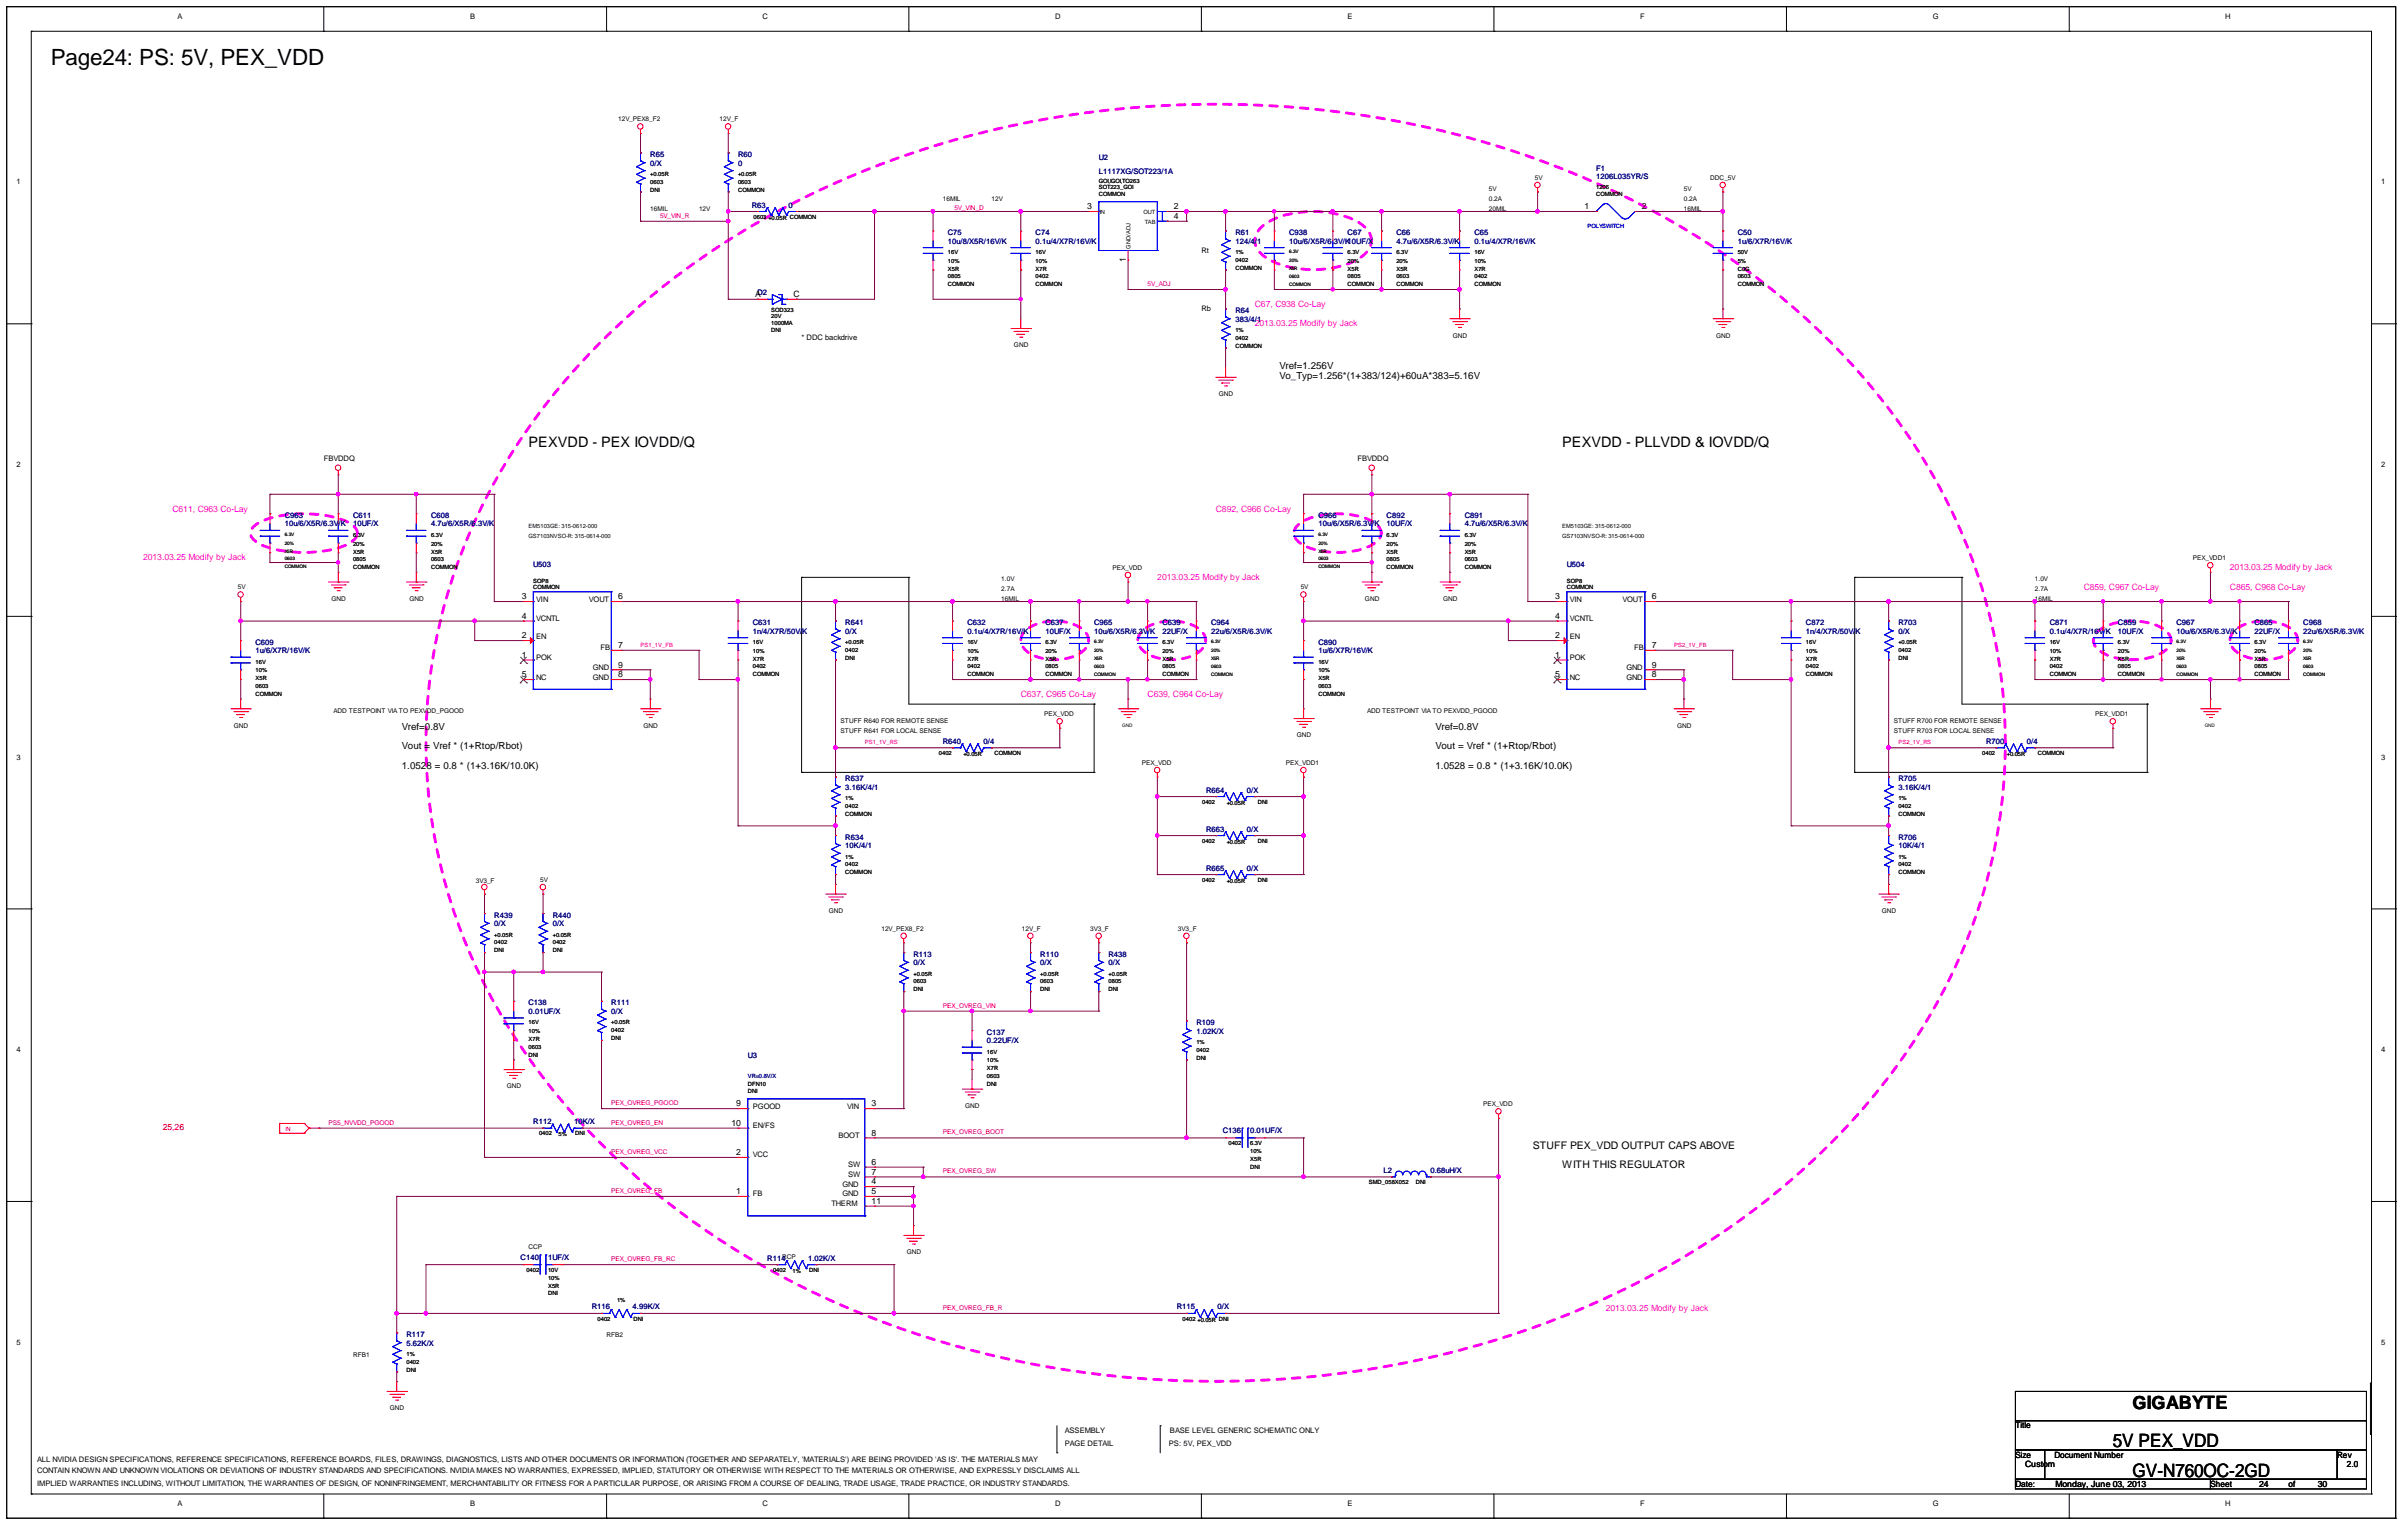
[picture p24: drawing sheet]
<svg xmlns="http://www.w3.org/2000/svg" width="282mm" height="179mm" viewBox="0 0 282 179" stroke-linecap="round" stroke-linejoin="round" font-family="sans-serif">
<defs><g id="words">
<text font-size="2.6" x="6" y="7.6">Page24: PS: 5V, PEX_VDD</text>
<g font-size="2.2">
<text x="250" y="165.1">GIGABYTE</text>
<text x="247.7" y="169.7">5V PEX_VDD</text>
<text x="250" y="173.1">GV-N760OC-2GD</text>
</g>
<g font-size="1.7">
<text x="62" y="52.4">PEXVDD - PEX IOVDD/Q</text>
<text x="183.1" y="52.4">PEXVDD - PLLVDD &amp; IOVDD/Q</text>
</g>
<g font-size="1.2">
<text x="179.7" y="134.6">STUFF PEX_VDD OUTPUT CAPS ABOVE</text>
<text x="183.1" y="136.9">WITH THIS REGULATOR</text>
</g>
<g font-size="1.1">
<text x="150" y="44.4">Vo_Typ=1.256*(1+383/124)+60uA*383=5.16V</text>
<text x="150" y="43.2">Vref=1.256V</text>
<text x="47.1" y="85.5">Vref=0.8V</text>
<text x="47.1" y="87.8">Vout = Vref * (1+Rtop/Rbot)</text>
<text x="168.3" y="87.8">Vout = Vref * (1+Rtop/Rbot)</text>
<text x="168.3" y="85.5">Vref=0.8V</text>
<text x="47.1" y="90.1">1.0528 = 0.8 * (1+3.16K/10.0K)</text>
<text x="168.3" y="90.1">1.0528 = 0.8 * (1+3.16K/10.0K)</text>
</g>
<g font-size="1">
<text x="127.4" y="24.5">3</text>
<text x="137.6" y="24.5">2</text>
<text x="137.6" y="25.7">4</text>
<text x="185.7" y="24.5">1</text>
<text x="192.5" y="24.5">2</text>
<text x="88.5" y="34.8">A</text>
<text x="93" y="34.8">C</text>
<text x="132" y="30.7" transform="rotate(-90 132 30.7)">1</text>
<text x="61.2" y="70.3">3</text>
<text x="72.5" y="70.3">6</text>
<text x="182.3" y="70.3">3</text>
<text x="193.6" y="70.3">6</text>
<text x="61.2" y="77.1">1</text>
<text x="61.2" y="74.8">2</text>
<text x="61.2" y="72.5">4</text>
<text x="72.5" y="76">7</text>
<text x="182.3" y="77.1">1</text>
<text x="182.3" y="74.8">2</text>
<text x="182.3" y="72.5">4</text>
<text x="193.6" y="76">7</text>
<text x="61.2" y="79.4">5</text>
<text x="72.5" y="79.4">8</text>
<text x="72.5" y="78.3">9</text>
<text x="182.3" y="79.4">5</text>
<text x="193.6" y="79.4">8</text>
<text x="193.6" y="78.3">9</text>
<text x="85.7" y="132">10</text>
<text x="86.3" y="129.7">9</text>
<text x="102.2" y="129.7">3</text>
<text x="86.3" y="135.4">2</text>
<text x="102.2" y="136.5">6</text>
<text x="102.2" y="137.7">7</text>
<text x="102.2" y="133.1">8</text>
<text x="86.3" y="140">1</text>
<text x="102.2" y="138.8">4</text>
<text x="102.2" y="140">5</text>
<text x="102.2" y="141.1">11</text>
<text x="236.2" y="167.4">Title</text>
<text x="236.2" y="170.8">Size</text>
<text x="237.4" y="172">Custom</text>
<text x="240.8" y="170.8">Document Number</text>
<text x="274" y="170.8">Rev</text>
<text x="275.1" y="172">2.0</text>
<text x="236.2" y="174.3">Date:</text>
<text x="240.9" y="174.3">Monday, June 03, 2013</text>
<text x="259.1" y="174.3">Sheet</text>
<text x="264.8" y="174.3">24</text>
<text x="268.2" y="174.3">of</text>
<text x="271.7" y="174.3">30</text>
</g>
<g font-size="1" fill="#f0f">
<text x="147.1" y="36">C67, C938 Co-Lay</text>
<text x="147.1" y="38.3">2013.03.25 Modify by Jack</text>
<text x="20.2" y="60">C611, C963 Co-Lay</text>
<text x="142.5" y="60">C892, C966 Co-Lay</text>
<text x="16.8" y="65.7">2013.03.25 Modify by Jack</text>
<text x="135.7" y="68">2013.03.25 Modify by Jack</text>
<text x="244.2" y="69.1">C859, C967 Co-Lay</text>
<text x="261.4" y="66.8">2013.03.25 Modify by Jack</text>
<text x="261.4" y="69.1">C865, C968 Co-Lay</text>
<text x="119.7" y="81.7">C637, C965 Co-Lay</text>
<text x="134.5" y="81.7">C639, C964 Co-Lay</text>
<text x="188.2" y="153.7">2013.03.25 Modify by Jack</text>
</g>
<text font-size="1" fill="#f00" x="19.1" y="132.4">25,26</text>
<g font-size=".9">
<text x="20.8" y="2.2">A</text>
<text x="55.1" y="2.2">B</text>
<text x="89.4" y="2.2">C</text>
<text x="123.7" y="2.2">D</text>
<text x="158" y="2.2">E</text>
<text x="192.3" y="2.2">F</text>
<text x="226.5" y="2.2">G</text>
<text x="260.8" y="2.2">H</text>
<text x="1.9" y="21.6">1</text>
<text x="279.1" y="21.6">1</text>
<text x="140.8" y="29.6">Rt</text>
<text x="94" y="39.9">* DDC backdrive</text>
<text x="140.8" y="36.5">Rb</text>
<text x="1.9" y="54.8">2</text>
<text x="38" y="54">FBVDDQ</text>
<text x="159.1" y="54">FBVDDQ</text>
<text x="279.1" y="54.8">2</text>
<text x="62.8" y="70.5">VIN</text>
<text x="69" y="70.5">VOUT</text>
<text x="184" y="70.5">VIN</text>
<text x="190.2" y="70.5">VOUT</text>
<text x="62.8" y="77.4">POK</text>
<text x="62.8" y="75">EN</text>
<text x="62.8" y="72.8">VCNTL</text>
<text x="70.4" y="76.2">FB</text>
<text x="184" y="77.4">POK</text>
<text x="184" y="75">EN</text>
<text x="184" y="72.8">VCNTL</text>
<text x="191.5" y="76.2">FB</text>
<text x="62.8" y="79.7">NC</text>
<text x="69.5" y="79.7">GND</text>
<text x="69.5" y="78.5">GND</text>
<text x="184" y="79.7">NC</text>
<text x="190.7" y="79.7">GND</text>
<text x="190.7" y="78.5">GND</text>
<text x="1.9" y="89.1">3</text>
<text x="279.1" y="89.1">3</text>
<text x="1.9" y="123.3">4</text>
<text x="279.1" y="123.3">4</text>
<text x="88.2" y="129.9">PGOOD</text>
<text x="99.3" y="129.9">VIN</text>
<text x="88.2" y="135.7">VCC</text>
<text x="88.2" y="132.2">EN/FS</text>
<text x="98.3" y="133.4">BOOT</text>
<text x="99.4" y="136.8">SW</text>
<text x="99.4" y="137.9">SW</text>
<text x="88.2" y="140.2">FB</text>
<text x="97.5" y="141.4">THERM</text>
<text x="98.7" y="139.1">GND</text>
<text x="98.7" y="140.2">GND</text>
<text x="1.9" y="157.6">5</text>
<text x="279.1" y="157.6">5</text>
<text x="124.8" y="167.9">ASSEMBLY</text>
<text x="137.1" y="167.9">BASE LEVEL GENERIC SCHEMATIC ONLY</text>
<text x="4.3" y="172.7">CONTAIN KNOWN AND UNKNOWN VIOLATIONS OR DEVIATIONS OF INDUSTRY STANDARDS AND SPECIFICATIONS. NVIDIA MAKES NO WARRANTIES, EXPRESSED, IMPLIED, STATUTORY OR OTHERWISE WITH RESPECT TO THE MATERIALS OR OTHERWISE, AND EXPRESSLY DISCLAIMS ALL</text>
<text x="4.3" y="171.3">ALL NVIDIA DESIGN SPECIFICATIONS, REFERENCE SPECIFICATIONS, REFERENCE BOARDS, FILES, DRAWINGS, DIAGNOSTICS, LISTS AND OTHER DOCUMENTS OR INFORMATION (TOGETHER AND SEPARATELY, 'MATERIALS') ARE BEING PROVIDED 'AS IS'. THE MATERIALS MAY</text>
<text x="124.8" y="169.5">PAGE DETAIL</text>
<text x="137" y="169.5">PS: 5V, PEX_VDD</text>
<text x="4.3" y="174.2">IMPLIED WARRANTIES INCLUDING, WITHOUT LIMITATION, THE WARRANTIES OF DESIGN, OF NONINFRINGEMENT, MERCHANTABILITY OR FITNESS FOR A PARTICULAR PURPOSE, OR ARISING FROM A COURSE OF DEALING, TRADE USAGE, TRADE PRACTICE, OR INDUSTRY STANDARDS.</text>
<text x="20.8" y="176.5">A</text>
<text x="55.1" y="176.5">B</text>
<text x="89.4" y="176.5">C</text>
<text x="123.7" y="176.5">D</text>
<text x="158" y="176.5">E</text>
<text x="192.3" y="176.5">F</text>
<text x="226.5" y="176.5">G</text>
<text x="260.8" y="176.5">H</text>
</g>
<g font-size=".9" fill="#000080">
<text x="76.2" y="18.4">R65</text>
<text x="76.2" y="19.4">0/X</text>
<text x="86.5" y="18.4">R60</text>
<text x="86.5" y="19.4">0</text>
<text x="128.8" y="18.7">U2</text>
<text x="128.8" y="20.3">L1117XG/SOT223/1A</text>
<text x="187.1" y="20">F1</text>
<text x="187.1" y="21">1206L035YR/S</text>
<text x="88.1" y="24.3">R63</text>
<text x="92.4" y="24.3">0</text>
<text x="111.1" y="27.5">C75</text>
<text x="111.1" y="28.6">10u/8/X5R/16V/K</text>
<text x="121.4" y="27.5">C74</text>
<text x="121.4" y="28.6">0.1u/4/X7R/16V/K</text>
<text x="144.8" y="27.5">R61</text>
<text x="144.8" y="28.6">124/4/1</text>
<text x="151.1" y="27.5">C938</text>
<text x="151.1" y="28.6">10u/6/X5R/6.3V/K10UF/X</text>
<text x="158" y="27.5">C67</text>
<text x="163.7" y="27.5">C66</text>
<text x="163.7" y="28.6">4.7u/6/X5R/6.3V/K</text>
<text x="172.8" y="27.5">C65</text>
<text x="172.8" y="28.6">0.1u/4/X7R/16V/K</text>
<text x="203.7" y="27.5">C50</text>
<text x="203.7" y="28.6">1u/6/X7R/16V/K</text>
<text x="88.8" y="34.5">D2</text>
<text x="144.8" y="36.7">R64</text>
<text x="144.8" y="37.7">383/4/1</text>
<text x="33.4" y="60.7">C963</text>
<text x="33.4" y="61.7">10u/6/X5R/6.3V/K</text>
<text x="41.4" y="60.7">C611</text>
<text x="41.4" y="61.7">10UF/X</text>
<text x="50.5" y="60.7">C608</text>
<text x="50.5" y="61.7">4.7u/6/X5R/6.3V/K</text>
<text x="154.5" y="60.7">C966</text>
<text x="154.5" y="61.7">10u/6/X5R/6.3V/K</text>
<text x="162.5" y="60.7">C892</text>
<text x="162.5" y="61.7">10UF/X</text>
<text x="171.7" y="60.7">C891</text>
<text x="171.7" y="61.7">4.7u/6/X5R/6.3V/K</text>
<text x="62.5" y="66.4">U503</text>
<text x="183.7" y="66.4">U504</text>
<text x="30" y="75.5">C609</text>
<text x="30" y="76.6">1u/6/X7R/16V/K</text>
<text x="88.2" y="73.3">C631</text>
<text x="88.2" y="74.3">1n/4/X7R/50V/K</text>
<text x="99.1" y="73.3">R641</text>
<text x="99.1" y="74.3">0/X</text>
<text x="113.4" y="73.3">C632</text>
<text x="113.4" y="74.3">0.1u/4/X7R/16V/K</text>
<text x="122.5" y="73.3">C637</text>
<text x="122.5" y="74.3">10UF/X</text>
<text x="128.3" y="73.3">C965</text>
<text x="128.3" y="74.3">10u/6/X5R/6.3V/K</text>
<text x="136.3" y="73.3">C639</text>
<text x="136.3" y="74.3">22UF/X</text>
<text x="142" y="73.3">C964</text>
<text x="142" y="74.3">22u/6/X5R/6.3V/K</text>
<text x="154.5" y="75.5">C890</text>
<text x="154.5" y="76.6">1u/6/X7R/16V/K</text>
<text x="211.7" y="73.3">C872</text>
<text x="211.7" y="74.3">1n/4/X7R/50V/K</text>
<text x="222.5" y="73.3">R703</text>
<text x="222.5" y="74.3">0/X</text>
<text x="240.3" y="73.3">C871</text>
<text x="240.3" y="74.3">0.1u/4/X7R/16V/K</text>
<text x="248.3" y="73.3">C859</text>
<text x="248.3" y="74.3">10UF/X</text>
<text x="255.1" y="73.3">C967</text>
<text x="255.1" y="74.3">10u/6/X5R/6.3V/K</text>
<text x="264.3" y="73.3">C865</text>
<text x="264.3" y="74.3">22UF/X</text>
<text x="270" y="73.3">C968</text>
<text x="270" y="74.3">22u/6/X5R/6.3V/K</text>
<text x="110.5" y="87.2">R640</text>
<text x="115.3" y="87.2">0/4</text>
<text x="232.8" y="87.2">R700</text>
<text x="237.6" y="87.2">0/4</text>
<text x="99.1" y="91.5">R637</text>
<text x="99.1" y="92.6">3.16K/4/1</text>
<text x="141.4" y="92.9">R664</text>
<text x="146.2" y="92.9">0/X</text>
<text x="222.5" y="91.5">R705</text>
<text x="222.5" y="92.6">3.16K/4/1</text>
<text x="99.1" y="98.4">R634</text>
<text x="99.1" y="99.4">10K/4/1</text>
<text x="141.4" y="97.5">R663</text>
<text x="146.2" y="97.5">0/X</text>
<text x="222.5" y="98.4">R706</text>
<text x="222.5" y="99.4">10K/4/1</text>
<text x="57.9" y="107.6">R439</text>
<text x="64.8" y="107.6">R440</text>
<text x="141.4" y="102">R665</text>
<text x="146.2" y="102">0/X</text>
<text x="57.9" y="108.6">0/X</text>
<text x="64.8" y="108.6">0/X</text>
<text x="107.1" y="112.1">R113</text>
<text x="107.1" y="113.1">0/X</text>
<text x="121.9" y="112.1">R110</text>
<text x="121.9" y="113.1">0/X</text>
<text x="129.9" y="112.1">R438</text>
<text x="129.9" y="113.1">0/X</text>
<text x="62" y="117.8">C138</text>
<text x="62" y="118.9">0.01UF/X</text>
<text x="71.7" y="117.8">R111</text>
<text x="71.7" y="118.9">0/X</text>
<text x="87.7" y="124">U3</text>
<text x="115.7" y="121.3">C137</text>
<text x="115.7" y="122.3">0.22UF/X</text>
<text x="140.2" y="120.1">R109</text>
<text x="140.2" y="121.1">1.02K/X</text>
<text x="62.5" y="131.8">R112</text>
<text x="67.3" y="131.8">10K/X</text>
<text x="143.3" y="132.8">C136</text>
<text x="146.5" y="132.8">0.01UF/X</text>
<text x="162.2" y="137.5">L2</text>
<text x="167.7" y="137.5">0.68uH/X</text>
<text x="61" y="147.7">C140</text>
<text x="64.2" y="147.7">1UF/X</text>
<text x="89.9" y="147.8">R114</text>
<text x="94.7" y="147.8">1.02K/X</text>
<text x="69.4" y="153.5">R116</text>
<text x="74.1" y="153.5">4.99K/X</text>
<text x="137.9" y="153.5">R115</text>
<text x="142.7" y="153.5">0/X</text>
<text x="47.6" y="156.7">R117</text>
<text x="47.6" y="157.7">5.62K/X</text>
</g>
<g font-size=".8">
<text x="72.5" y="14.2">12V_PEX8_F2</text>
<text x="84.4" y="14.2">12V_F</text>
<text x="110.5" y="23.6">16MIL</text>
<text x="116.2" y="23.6">12V</text>
<text x="174.5" y="23.6">0.2A</text>
<text x="174.5" y="22.4">5V</text>
<text x="179.9" y="21.1">5V</text>
<text x="197.4" y="22.4">5V</text>
<text x="197.4" y="23.6">0.2A</text>
<text x="200.5" y="21.1">DDC_5V</text>
<text x="76.2" y="24.7">16MIL</text>
<text x="81.9" y="24.7">12V</text>
<text x="174.5" y="24.7">20MIL</text>
<text x="197.4" y="24.7">16MIL</text>
<text x="118.9" y="40.7">GND</text>
<text x="170.3" y="39.6">GND</text>
<text x="201.1" y="39.6">GND</text>
<text x="142.9" y="46.4">GND</text>
<text x="257" y="65.6">PEX_VDD1</text>
<text x="27.9" y="69.1">5V</text>
<text x="38.8" y="70.4">GND</text>
<text x="48" y="70.4">GND</text>
<text x="117.4" y="70.4">16MIL</text>
<text x="117.4" y="68.1">1.0V</text>
<text x="117.4" y="69.3">2.7A</text>
<text x="130.4" y="66.8">PEX_VDD</text>
<text x="152.5" y="69.1">5V</text>
<text x="160" y="70.4">GND</text>
<text x="169.1" y="70.4">GND</text>
<text x="238.5" y="70.4">16MIL</text>
<text x="238.5" y="69.3">2.7A</text>
<text x="238.5" y="68.1">1.0V</text>
<text x="39.1" y="83.6">ADD TESTPOINT VIA TO PEXVDD_PGOOD</text>
<text x="122.4" y="83.9">PEX_VDD</text>
<text x="160.3" y="83.6">ADD TESTPOINT VIA TO PEXVDD_PGOOD</text>
<text x="245.6" y="83.9">PEX_VDD1</text>
<text x="27.4" y="85.3">GND</text>
<text x="75.4" y="85.3">GND</text>
<text x="98.5" y="85.9">STUFF R641 FOR LOCAL SENSE</text>
<text x="98.5" y="84.7">STUFF R640 FOR REMOTE SENSE</text>
<text x="133.8" y="89.6">PEX_VDD</text>
<text x="150.7" y="89.6">PEX_VDD1</text>
<text x="152" y="86.4">GND</text>
<text x="196.6" y="85.3">GND</text>
<text x="222" y="85.9">STUFF R703 FOR LOCAL SENSE</text>
<text x="222" y="84.7">STUFF R700 FOR REMOTE SENSE</text>
<text x="55.8" y="103.4">3V3_F</text>
<text x="63.3" y="103.4">5V</text>
<text x="97.1" y="107">GND</text>
<text x="220.6" y="107">GND</text>
<text x="103.3" y="109.1">12V_PEX8_F2</text>
<text x="119.8" y="109.1">12V_F</text>
<text x="127.8" y="109.2">3V3_F</text>
<text x="138.1" y="109.2">3V3_F</text>
<text x="59.4" y="127.6">GND</text>
<text x="113.1" y="129.9">GND</text>
<text x="173.8" y="129.6">PEX_VDD</text>
<text x="62" y="146.5">CCP</text>
<text x="91.7" y="147.6">RCP</text>
<text x="106.3" y="147">GND</text>
<text x="41.4" y="159">RFB1</text>
<text x="71.1" y="156.7">RFB2</text>
<text x="45.7" y="165.3">GND</text>
</g>
<g font-size=".8" fill="#f00">
<text x="77.4" y="25.5">5V_VIN_R</text>
<text x="111.9" y="24.6">5V_VIN_D</text>
<text x="134.5" y="33.5">5V_ADJ</text>
<text x="110.5" y="118.1">PEX_OVREG_VIN</text>
<text x="38.5" y="131.8">PS5_NVVDD_PGOOD</text>
<text x="71.7" y="131.8">PEX_OVREG_EN</text>
<text x="71.7" y="129.5">PEX_OVREG_PGOOD</text>
<text x="71.7" y="135.2">PEX_OVREG_VCC</text>
<text x="110.5" y="133">PEX_OVREG_BOOT</text>
<text x="110.5" y="137.5">PEX_OVREG_SW</text>
<text x="71.7" y="139.8">PEX_OVREG_FB</text>
<text x="71.7" y="147.8">PEX_OVREG_FB_RC</text>
<text x="110.5" y="153.5">PEX_OVREG_FB_R</text>
</g>
<g font-size=".7">
<text x="76.2" y="20.6">+0.05R</text>
<text x="76.2" y="22.5">DNI</text>
<text x="76.2" y="21.5">0603</text>
<text x="86.5" y="21.5">0603</text>
<text x="86.5" y="22.5">COMMON</text>
<text x="86.5" y="20.6">+0.05R</text>
<text x="128.8" y="22.2">SOT223_GOI</text>
<text x="128.8" y="21.4">GOI,IGOI,TO263</text>
<text x="128.8" y="23">COMMON</text>
<text x="187.1" y="22.9">COMMON</text>
<text x="187.1" y="22.1">1206</text>
<text x="88.3" y="25.6">0603 +0.05R COMMON</text>
<text x="111.1" y="29.8">16V</text>
<text x="121.4" y="29.8">16V</text>
<text x="128.9" y="25.1">IN</text>
<text x="132.5" y="29.1" transform="rotate(-90 132.5 29.1)">GND/ADJ</text>
<text x="134.1" y="25.1">OUT</text>
<text x="134.2" y="26.2">TAB</text>
<text x="144.8" y="29.8">1%</text>
<text x="158" y="29.8">6.3V</text>
<text x="163.7" y="29.8">6.3V</text>
<text x="172.8" y="29.8">16V</text>
<text x="203.7" y="29.8">50V</text>
<text x="111.1" y="32.6">0805</text>
<text x="111.1" y="31.7">X5R</text>
<text x="111.1" y="30.8">10%</text>
<text x="111.1" y="33.6">COMMON</text>
<text x="121.4" y="31.7">X7R</text>
<text x="121.4" y="30.8">10%</text>
<text x="121.4" y="33.6">COMMON</text>
<text x="121.4" y="32.6">0402</text>
<text x="144.8" y="30.7">0402</text>
<text x="144.8" y="31.6">COMMON</text>
<text x="158" y="33.6">COMMON</text>
<text x="158" y="32.6">0805</text>
<text x="158" y="30.8">20%</text>
<text x="158" y="31.7">X5R</text>
<text x="163.7" y="32.6">0603</text>
<text x="163.7" y="30.8">20%</text>
<text x="163.7" y="31.7">X5R</text>
<text x="163.7" y="33.6">COMMON</text>
<text x="172.8" y="33.6">COMMON</text>
<text x="172.8" y="32.6">0402</text>
<text x="172.8" y="31.7">X7R</text>
<text x="172.8" y="30.8">10%</text>
<text x="203.7" y="32.6">0603</text>
<text x="203.7" y="33.6">COMMON</text>
<text x="203.7" y="30.8">5%</text>
<text x="203.7" y="31.7">C0G</text>
<text x="90.4" y="38.9">DNI</text>
<text x="90.4" y="38.1">1000MA</text>
<text x="90.4" y="36.5">SOD323</text>
<text x="90.4" y="37.3">20V</text>
<text x="144.8" y="38.9">1%</text>
<text x="144.8" y="39.8">0402</text>
<text x="144.8" y="40.7">COMMON</text>
<text x="41.4" y="64.9">X5R</text>
<text x="41.4" y="63.9">20%</text>
<text x="41.4" y="62.9">6.3V</text>
<text x="41.4" y="65.8">0805</text>
<text x="50.5" y="65.8">0603</text>
<text x="50.5" y="63.9">20%</text>
<text x="50.5" y="64.9">X5R</text>
<text x="50.5" y="62.9">6.3V</text>
<text x="62" y="63">GS7103NVSO-R: 315-0614-000</text>
<text x="62" y="61.9">EM5103GE: 315-0612-000</text>
<text x="162.5" y="64.9">X5R</text>
<text x="162.5" y="65.8">0805</text>
<text x="162.5" y="63.9">20%</text>
<text x="162.5" y="62.9">6.3V</text>
<text x="171.7" y="64.9">X5R</text>
<text x="171.7" y="62.9">6.3V</text>
<text x="171.7" y="63.9">20%</text>
<text x="171.7" y="65.8">0603</text>
<text x="183.1" y="63">GS7103NVSO-R: 315-0614-000</text>
<text x="183.1" y="61.9">EM5103GE: 315-0612-000</text>
<text x="41.4" y="66.7">COMMON</text>
<text x="50.5" y="66.7">COMMON</text>
<text x="62.5" y="68.3">SOP8</text>
<text x="62.5" y="69.1">COMMON</text>
<text x="162.5" y="66.7">COMMON</text>
<text x="171.7" y="66.7">COMMON</text>
<text x="183.7" y="69.1">COMMON</text>
<text x="183.7" y="68.3">SOP8</text>
<text x="30" y="77.8">16V</text>
<text x="88.2" y="77.5">X7R</text>
<text x="88.2" y="76.5">10%</text>
<text x="88.2" y="75.5">16V</text>
<text x="99.1" y="76.4">0402</text>
<text x="99.1" y="75.5">+0.05R</text>
<text x="99.1" y="77.3">DNI</text>
<text x="113.4" y="76.5">10%</text>
<text x="113.4" y="75.5">16V</text>
<text x="113.4" y="77.5">X7R</text>
<text x="122.5" y="77.5">X5R</text>
<text x="122.5" y="75.5">6.3V</text>
<text x="122.5" y="76.5">20%</text>
<text x="136.3" y="75.5">6.3V</text>
<text x="136.3" y="76.5">20%</text>
<text x="136.3" y="77.5">X5R</text>
<text x="154.5" y="77.8">16V</text>
<text x="211.7" y="77.5">X7R</text>
<text x="211.7" y="76.5">10%</text>
<text x="211.7" y="75.5">16V</text>
<text x="222.5" y="75.5">+0.05R</text>
<text x="222.5" y="76.4">0402</text>
<text x="222.5" y="77.3">DNI</text>
<text x="240.3" y="77.5">X7R</text>
<text x="240.3" y="75.5">16V</text>
<text x="240.3" y="76.5">10%</text>
<text x="248.3" y="75.5">6.3V</text>
<text x="248.3" y="77.5">X5R</text>
<text x="248.3" y="76.5">20%</text>
<text x="264.3" y="77.5">X5R</text>
<text x="264.3" y="75.5">6.3V</text>
<text x="264.3" y="76.5">20%</text>
<text x="30" y="79.7">X5R</text>
<text x="30" y="80.6">0603</text>
<text x="30" y="78.8">10%</text>
<text x="30" y="81.6">COMMON</text>
<text x="88.2" y="78.3">0402</text>
<text x="88.2" y="79.3">COMMON</text>
<text x="113.4" y="78.3">0402</text>
<text x="113.4" y="79.3">COMMON</text>
<text x="122.5" y="78.3">0805</text>
<text x="122.5" y="79.3">COMMON</text>
<text x="136.3" y="79.3">COMMON</text>
<text x="136.3" y="78.3">0805</text>
<text x="154.5" y="81.6">COMMON</text>
<text x="154.5" y="80.6">0603</text>
<text x="154.5" y="79.7">X5R</text>
<text x="154.5" y="78.8">10%</text>
<text x="211.7" y="79.3">COMMON</text>
<text x="211.7" y="78.3">0402</text>
<text x="240.3" y="78.3">0402</text>
<text x="240.3" y="79.3">COMMON</text>
<text x="248.3" y="79.3">COMMON</text>
<text x="248.3" y="78.3">0805</text>
<text x="264.3" y="79.3">COMMON</text>
<text x="264.3" y="78.3">0805</text>
<text x="110" y="88.5">0402</text>
<text x="112.9" y="88.6">+0.05R</text>
<text x="116.6" y="88.5">COMMON</text>
<text x="232.3" y="88.5">0402</text>
<text x="235.2" y="88.6">+0.05R</text>
<text x="238.9" y="88.5">COMMON</text>
<text x="99.1" y="94.7">0402</text>
<text x="99.1" y="93.8">1%</text>
<text x="99.1" y="95.6">COMMON</text>
<text x="140.9" y="94.2">0402</text>
<text x="143.8" y="94.3">+0.05R</text>
<text x="147.4" y="94.2">DNI</text>
<text x="222.5" y="94.7">0402</text>
<text x="222.5" y="93.8">1%</text>
<text x="222.5" y="95.6">COMMON</text>
<text x="99.1" y="101.5">0402</text>
<text x="99.1" y="100.7">1%</text>
<text x="140.9" y="98.8">0402</text>
<text x="143.8" y="98.9">+0.05R</text>
<text x="147.4" y="98.8">DNI</text>
<text x="222.5" y="101.5">0402</text>
<text x="222.5" y="100.7">1%</text>
<text x="99.1" y="102.5">COMMON</text>
<text x="140.9" y="103.4">0402</text>
<text x="143.8" y="103.5">+0.05R</text>
<text x="147.4" y="103.4">DNI</text>
<text x="222.5" y="102.5">COMMON</text>
<text x="57.9" y="109.8">+0.05R</text>
<text x="57.9" y="111.6">DNI</text>
<text x="57.9" y="110.7">0402</text>
<text x="64.8" y="111.6">DNI</text>
<text x="64.8" y="110.7">0402</text>
<text x="64.8" y="109.8">+0.05R</text>
<text x="107.1" y="115.3">0603</text>
<text x="107.1" y="116.2">DNI</text>
<text x="107.1" y="114.4">+0.05R</text>
<text x="121.9" y="116.2">DNI</text>
<text x="121.9" y="115.3">0603</text>
<text x="121.9" y="114.4">+0.05R</text>
<text x="129.9" y="115.3">0805</text>
<text x="129.9" y="114.4">+0.05R</text>
<text x="129.9" y="116.2">DNI</text>
<text x="62" y="122.9">0603</text>
<text x="62" y="123.8">DNI</text>
<text x="62" y="122">X7R</text>
<text x="62" y="121.1">10%</text>
<text x="62" y="120.1">16V</text>
<text x="71.7" y="121">0402</text>
<text x="71.7" y="120.1">+0.05R</text>
<text x="71.7" y="121.9">DNI</text>
<text x="115.7" y="125.5">X7R</text>
<text x="115.7" y="123.5">16V</text>
<text x="115.7" y="124.5">10%</text>
<text x="140.2" y="124.2">DNI</text>
<text x="140.2" y="122.4">1%</text>
<text x="140.2" y="123.3">0402</text>
<text x="87.7" y="128.2">DNI</text>
<text x="87.7" y="127.3">DFN10</text>
<text x="115.7" y="127.3">DNI</text>
<text x="115.7" y="126.3">0603</text>
<text x="63.2" y="133.1">0402</text>
<text x="65.5" y="133.2">5%</text>
<text x="67.4" y="133.1">DNI</text>
<text x="144" y="134.2">0402</text>
<text x="146.5" y="137">DNI</text>
<text x="146.5" y="135.2">10%</text>
<text x="146.5" y="134.2">6.3V</text>
<text x="146.5" y="136.1">X5R</text>
<text x="160.5" y="138.8">SMD_058X052</text>
<text x="166" y="138.8">DNI</text>
<text x="61.7" y="149.1">0402</text>
<text x="64.2" y="149.1">10V</text>
<text x="90.6" y="149.1">0402</text>
<text x="92.9" y="149.2">1%</text>
<text x="94.9" y="149.1">DNI</text>
<text x="64.2" y="150.9">X5R</text>
<text x="64.2" y="150">10%</text>
<text x="64.2" y="151.8">DNI</text>
<text x="70" y="154.8">0402</text>
<text x="72.3" y="152.6">1%</text>
<text x="74.3" y="154.8">DNI</text>
<text x="138.6" y="154.8">0402 +0.05R DNI</text>
<text x="47.6" y="158.9">1%</text>
<text x="47.6" y="159.8">0402</text>
<text x="47.6" y="160.8">DNI</text>
</g>
<text font-size=".7" fill="#00f" x="186.1" y="26.8">POLYSWITCH</text>
<g font-size=".7" fill="#f00">
<text x="75.1" y="75.8">PS1_1V_FB</text>
<text x="196.2" y="75.8">PS2_1V_FB</text>
<text x="101.4" y="87.2">PS1_1V_RS</text>
<text x="222.5" y="87.2">PS2_1V_RS</text>
<text x="33.5" y="132.5">IN</text>
</g>
<text font-size=".7" fill="#000080" x="87.7" y="126.3">VR=0.8V/X</text>
<g font-size=".6">
<text x="151.1" y="29.7">6.3V</text>
<text x="151.1" y="32.5">0603</text>
<text x="151.1" y="33.5">COMMON</text>
<text x="151.1" y="31.6">X5R</text>
<text x="151.1" y="30.7">20%</text>
<text x="33.4" y="62.8">6.3V</text>
<text x="33.4" y="65.7">0603</text>
<text x="33.4" y="64.8">X5R</text>
<text x="33.4" y="63.9">20%</text>
<text x="154.5" y="62.8">6.3V</text>
<text x="154.5" y="65.7">0603</text>
<text x="154.5" y="64.8">X5R</text>
<text x="154.5" y="63.9">20%</text>
<text x="33.4" y="66.6">COMMON</text>
<text x="154.5" y="66.6">COMMON</text>
<text x="128.3" y="75.4">6.3V</text>
<text x="128.3" y="77.4">X5R</text>
<text x="128.3" y="76.4">20%</text>
<text x="142" y="75.4">6.3V</text>
<text x="142" y="77.4">X5R</text>
<text x="142" y="76.4">20%</text>
<text x="255.1" y="75.4">6.3V</text>
<text x="255.1" y="77.4">X5R</text>
<text x="255.1" y="76.4">20%</text>
<text x="270" y="75.4">6.3V</text>
<text x="270" y="77.4">X5R</text>
<text x="270" y="76.4">20%</text>
<text x="128.3" y="78.3">0603</text>
<text x="128.3" y="79.2">COMMON</text>
<text x="142" y="78.3">0603</text>
<text x="142" y="79.2">COMMON</text>
<text x="255.1" y="78.3">0603</text>
<text x="255.1" y="79.2">COMMON</text>
<text x="270" y="78.3">0603</text>
<text x="270" y="79.2">COMMON</text>
<text x="131.6" y="85.2">GND</text>
<text x="258.4" y="85.2">GND</text>
</g>
</g></defs>
<g fill="none" stroke="#000" stroke-width=".12">
<path d="M.8 .8h.1M.8 .8h280v177.2M.8 .8v177.2M3.7 3.7h.1M3.7 3.7h274.3v171.4M3.7 3.7v171.4M38 3.7h.1M38 .8v2.9M71.1 3.7h.1M71.1 .8v2.9M106.5 3.7h.1M106.5 .8v2.9"/>
<path d="M140.8 3.7h.1M140.8 .8v2.9M175.1 3.7h.1M175.1 .8v2.9M209.4 3.7h.1M209.4 .8v2.9M242.6 3.7h.1M242.6 .8v2.9M.8 38h2.9M3.7 38h.1M278 38h2.8M280.8 38h.1"/>
<path d="M.8 72.2h2.9M3.7 72.2h.1M94 67.7h.1M94 67.7v22.8M94 67.7h12.5M106.5 67.7h.1M106.5 67.7v14.8h21.8M217.4 67.7h.1M217.4 67.7h12.6M217.4 67.7v22.8M230 67.7h.1M230 67.7v14.8h21.7"/>
<path d="M278 72.2h2.8M280.8 72.2h.1M94 90.5h.1M94 90.5h34.3M128.3 90.5h.1M128.3 82.5h.1M128.3 82.5v8M217.4 90.5h.1M217.4 90.5h34.3M251.7 90.5h.1M251.7 82.5h.1M251.7 82.5v8"/>
<path d="M.8 106.5h2.9M3.7 106.5h.1M278 106.5h2.8M280.8 106.5h.1M.8 140.8h2.9M3.7 140.8h.1M278 140.8h2.8M280.8 140.8h.1M.8 178h.1M.8 178h280M3.7 175.1h.1M3.7 175.1h274.3"/>
<path d="M38 178h.1M38 175.1v2.9M71.1 178h.1M71.1 175.1v2.9M106.5 178h.1M106.5 175.1v2.9M123.9 170.3h.1M123.9 167.1v3.2M136 167.1h.1M136 167.1v3.2M140.8 178h.1M140.8 175.1v2.9"/>
<path d="M175.1 178h.1M175.1 175.1v2.9M209.4 178h.1M209.4 175.1v2.9M236.2 163.1h41.2v3.4h-41.2zM236.2 166.5h41.2v3.4h-41.2zM236.2 169.9h3.5v3.5h-3.5zM236.2 173.4h22.9v1.1h-22.9zM239.7 169.9h34.3v3.5h-34.3zM242.6 178h.1M242.6 175.1v2.9M259.1 173.4h18.3v1.1h-18.3z"/>
<path d="M274 169.9h3.4v3.5h-3.4zM277.9 168.1h.1M277.9 162.1v6M278 175.1h.1M280.8 178h.1"/>
</g>
<path d="M147.9 26.6a8.4 8.4 0 0 1 4.9-1.8 11.1 11.1 0 0 1 6.6 1.4 2.36 2.36 0 0 1 1.3 2.5 3.5 3.5 0 0 1-1.9 1.9 12.2 12.2 0 0 1-9.7 0 3.2 3.2 0 0 1-2-2.4l.1-.6 .2-.5zM69.2 41.3a93.1 93.1 0 0 1 37.3-23.2 112.9 112.9 0 0 1 77.5 2 89.8 89.8 0 0 1 35.3 25.1 65.7 65.7 0 0 1 15.5 36.7 62.8 62.8 0 0 1-9.5 38.7 83 83 0 0 1-31.1 28.5 109.1 109.1 0 0 1-58 12.6 106.2 106.2 0 0 1-50.3-15.4 79.6 79.6 0 0 1-28.7-30.1 62.2 62.2 0 0 1 2.5-62.7l2.9-4.2 3.1-4.1zM29.8 61.7a8.3 8.3 0 0 1 4.7-1.4 12.7 12.7 0 0 1 6.5 1 1.15 1.15 0 0 1 .5 2 8.3 8.3 0 0 1-4.7 1.4 12.7 12.7 0 0 1-6.6-1.1 1.15 1.15 0 0 1-.4-1.9zM120.3 73.8a5.9 5.9 0 0 1 6.6 0 1.52 1.52 0 0 1 0 2.5 5.9 5.9 0 0 1-6.6 0 1.52 1.52 0 0 1 0-2.5zM134.1 73.8a5.9 5.9 0 0 1 6.6 0 1.52 1.52 0 0 1 0 2.5 5.9 5.9 0 0 1-6.6 0 1.52 1.52 0 0 1 0-2.5zM152.1 61.6a7 7 0 0 1 4.7-1.4 7 7 0 0 1 4.7 1.4 1.17 1.17 0 0 1 0 1.8 7 7 0 0 1-4.7 1.4 7 7 0 0 1-4.7-1.4 1.17 1.17 0 0 1 0-1.8zM245.7 74.2a5.8 5.8 0 0 1 4.2-1.4 5.8 5.8 0 0 1 4.2 1.4 1.36 1.36 0 0 1-.4 2.1 7.6 7.6 0 0 1-7.5 0 1.4 1.4 0 0 1-.5-2.1zM262.1 73.8a5.9 5.9 0 0 1 6.6 0 1.52 1.52 0 0 1 0 2.5 5.9 5.9 0 0 1-6.6 0 1.52 1.52 0 0 1 0-2.5z" fill="none" stroke="#f0f" stroke-width=".34" stroke-dasharray=".9 .9"/>
<g fill="none" stroke="#800040" stroke-width=".12">
<path d="M75.1 17.9h.1M75.1 15.6v2.3M85.4 17.9h.1M85.4 15.6v2.3M75.1 25.9h.1M75.1 22.5v3.4M75.1 25.9h10.3M85.4 25.9h.1M85.4 35.1h.1M85.4 24.8h.1M85.4 22.5v12.6M85.4 24.8h3.4"/>
<path d="M85.4 35.1h3.4M88.8 35.1h.1M88.8 24.8h.1M93.4 35.1h.1M93.4 24.8h.1M93.4 24.8h34.3M102.5 24.8h.1M102.5 24.8v10.3h-9.1M109.4 24.8h.1M109.4 31.6h.1M109.4 31.6v3.5h10.3M109.4 24.8v2.3"/>
<path d="M119.7 24.8h.1M119.7 35.1h.1M119.7 31.6h.1M119.7 24.8v2.3M119.7 31.6v5.8M132.2 33.9h.1M132.2 30.5v3.4M132.2 33.9h11.5M136.8 24.8h.1M136.8 25.9h2.3M136.8 24.8h50.3M139.1 25.9h.1"/>
<path d="M139.1 24.8h.1M139.1 24.8v1.1M143.7 24.8h.1M143.7 33.9h.1M143.7 36.2h.1M143.7 24.8v2.3M143.7 31.6v4.6M149.4 24.8h.1M149.4 33.9h.1M149.4 33.9h21.7M149.4 24.8v2.3M149.4 31.6v2.3"/>
<path d="M156.2 24.8h.1M156.2 31.6h.1M156.2 33.9h.1M156.2 24.8v2.3M156.2 31.6v2.3M161.9 27.1h.1M161.9 33.9h.1M161.9 24.8v2.3M161.9 31.6v2.3M171.1 24.8h.1M171.1 27.1h.1M171.1 33.9h.1"/>
<path d="M171.1 36.2h.1M171.1 24.8v2.3M171.1 31.6v4.6M180.2 24.8h.1M180.2 22.5h.1M180.2 22.5v2.3M187.1 24.8h.1M191.7 24.8h10.3M202 24.8h.1M202 27.1h.1M202 22.5h.1M202 36.2h.1"/>
<path d="M202 22.5v4.6M202 31.6v4.6M31.6 57.9h.1M31.6 57.9h26.3M31.6 57.9v2.3M39.6 57.9h.1M39.6 55.6v4.6M48.8 57.9h.1M48.8 57.9v2.3M57.9 57.9h.1M57.9 57.9v12.6M143.7 40.8h.1"/>
<path d="M143.7 40.8v2.3M152.8 57.9h.1M152.8 57.9v2.3M152.8 57.9h26.3M160.8 57.9h.1M160.8 55.6v4.6M169.9 57.9h.1M169.9 57.9v2.3M179.1 57.9h.1M179.1 57.9v12.6M28.2 72.8h.1M28.2 70.5h.1"/>
<path d="M28.2 70.5v4.6M28.2 79.7v2.2M28.2 72.8h33.2M31.6 60.2h.1M31.6 65.9h.1M31.6 64.8v1.1M31.6 65.9h8M39.6 60.2h.1M39.6 65.9h.1M39.6 67.1h.1M39.6 64.8v2.3M48.8 67.1h.1"/>
<path d="M48.8 64.8v2.3M55.6 75.1h.1M55.6 72.8h.1M55.6 75.1h5.8M55.6 72.8v2.3M57.9 70.5h.1M57.9 70.5h3.5M72.8 78.5h.1M72.8 76.2h.1M72.8 70.5h67.4M72.8 79.7h3.4M72.8 78.5h3.4"/>
<path d="M72.8 76.2h9.1M76.2 79.7h.1M76.2 78.5h.1M76.2 78.5v3.4M81.9 79.7h.1M81.9 76.2h.1M81.9 79.7h4.6M81.9 76.2v3.5M86.5 70.5h.1M86.5 72.8h.1M86.5 79.7h.1M86.5 70.5v2.3"/>
<path d="M86.5 77.4v19.4M97.9 70.5h.1M97.9 70.5v2.3M97.9 77.4v13.7M111.7 79.7h.1M111.7 70.5h.1M111.7 72.8h.1M111.7 79.7h28.5M111.7 70.5v2.3M111.7 77.4v2.3M120.8 79.7h.1M120.8 70.5h.1"/>
<path d="M120.8 72.8h.1M120.8 70.5v2.3M120.8 77.4v2.3M126.5 79.7h.1M126.5 70.5h.1M126.5 70.5v2.3M126.5 77.4v2.3M132.2 70.5h.1M132.2 79.7h.1M132.2 68.2v2.3M132.2 79.7v2.2M134.5 77.4h.1"/>
<path d="M134.5 70.5h.1M134.5 79.7h.1M134.5 70.5v2.3M134.5 77.4v2.3M140.2 70.5h.1M140.2 79.7h.1M140.2 70.5v2.3M140.2 77.4v2.3M152.8 72.8h.1M152.8 70.5h.1M152.8 65.9h.1M152.8 72.8h29.7"/>
<path d="M152.8 64.8v1.1M152.8 70.5v4.6M152.8 79.7v3.4M152.8 65.9h8M160.8 60.2h.1M160.8 65.9h.1M160.8 67.1h.1M160.8 64.8v2.3M169.9 67.1h.1M169.9 64.8v2.3M176.8 75.1h.1M176.8 72.8h.1"/>
<path d="M176.8 75.1h5.7M176.8 72.8v2.3M179.1 70.5h.1M179.1 70.5h3.4M194 78.5h.1M194 76.2h.1M194 70.5h74.2M194 79.7h3.4M194 78.5h3.4M194 76.2h9.1M197.4 79.7h.1M197.4 78.5h.1"/>
<path d="M197.4 78.5v3.4M203.1 79.7h.1M203.1 76.2h.1M203.1 79.7h6.9M203.1 76.2v3.5M210 70.5h.1M210 72.8h.1M210 79.7h.1M210 70.5v2.3M210 77.4v19.4M221.4 70.5h.1M221.4 72.8h.1"/>
<path d="M221.4 70.5v2.3M221.4 77.4v13.7M238.5 79.7h.1M238.5 70.5h.1M238.5 72.8h.1M238.5 79.7h29.7M238.5 70.5v2.3M238.5 77.4v2.3M246.5 79.7h.1M246.5 77.4h.1M246.5 70.5h.1M246.5 70.5v2.3"/>
<path d="M246.5 77.4v2.3M253.4 79.7h.1M253.4 70.5h.1M253.4 70.5v2.3M253.4 77.4v2.3M259.1 70.5h.1M259.1 79.7h.1M259.1 67.1v3.4M259.1 79.7v2.2M262.5 77.4h.1M262.5 70.5h.1M262.5 79.7h.1"/>
<path d="M262.5 70.5v2.3M262.5 77.4v2.3M268.2 70.5h.1M268.2 79.7h.1M268.2 70.5v2.3M268.2 77.4v2.3M28.2 81.9h.1M76.2 81.9h.1M86.5 96.8h.1M86.5 96.8h11.4M97.9 96.8h.1M97.9 95.7h.1"/>
<path d="M97.9 87.7h.1M97.9 95.7v2.2M97.9 87.7h13.8M111.7 87.7h.1M116.2 87.7h8M124.2 87.7h.1M124.2 85.4h.1M124.2 85.4v2.3M132.2 81.9h.1M135.7 97.9h.1M135.7 93.4h.1M135.7 97.9h6.8"/>
<path d="M135.7 91.1v11.4M135.7 93.4h6.8M147.1 97.9h.1M147.1 97.9h5.7M147.1 93.4h5.7M152.8 83.1h.1M152.8 93.4h.1M152.8 97.9h.1M152.8 91.1h.1M152.8 91.1v11.4M197.4 81.9h.1M210 96.8h.1"/>
<path d="M210 96.8h11.4M221.4 96.8h.1M221.4 95.7h.1M221.4 87.7h.1M221.4 95.7v2.2M221.4 87.7h12.6M234 87.7h.1M238.5 87.7h9.2M247.7 87.7h.1M247.7 85.4h.1M247.7 85.4v2.3M259.1 81.9h.1"/>
<path d="M56.8 104.8h.1M56.8 113.9h.1M56.8 104.8v2.3M56.8 111.7v24M56.8 113.9h13.7M60.2 113.9h.1M60.2 117.4h.1M60.2 113.9v3.5M63.7 104.8h.1M63.7 113.9h.1M63.7 104.8v2.3M63.7 111.7v2.2"/>
<path d="M70.5 113.9h.1M70.5 113.9v3.5M97.9 103.7h.1M97.9 102.5v1.2M105.9 111.7h.1M105.9 118.5h.1M105.9 116.2h.1M105.9 110.5v1.2M105.9 116.2v13.7M105.9 118.5h22.9M113.9 118.5h.1M113.9 118.5v2.3"/>
<path d="M120.8 111.7h.1M120.8 118.5h.1M120.8 116.2h.1M120.8 110.5v1.2M120.8 116.2v2.3M128.8 111.7h.1M128.8 118.5h.1M128.8 116.2h.1M128.8 110.5v1.2M128.8 116.2v2.3M135.7 102.5h.1M135.7 102.5h6.8"/>
<path d="M139.1 110.5h.1M139.1 110.5v9.2M142.5 102.5h.1M147.1 102.5h.1M147.1 102.5h5.7M152.8 102.5h.1M221.4 103.7h.1M221.4 102.5v1.2M37.4 132.2h.1M37.4 132.2h26.3M56.8 135.7h.1M56.8 135.7h29.7"/>
<path d="M60.2 124.2h.1M60.2 121.9v2.3M68.2 132.2h.1M68.2 132.2h18.3M70.5 129.9h.1M70.5 121.9h.1M70.5 129.9h16M70.5 121.9v8M102.5 136.8h.1M102.5 139.1h4.6M102.5 133.4h41.2M102.5 129.9h3.4"/>
<path d="M102.5 137.9h60.6M102.5 136.8h5.7M105.9 129.9h.1M107.1 139.1h.1M107.1 139.1v4.6M108.2 137.9h.1M108.2 136.8h.1M108.2 136.8v1.1M113.9 125.4h.1M113.9 125.4v1.1M139.1 133.4h.1M139.1 124.2h.1"/>
<path d="M139.1 124.2v9.2M148.2 133.4h4.6M152.8 133.4h.1M152.8 137.9h.1M152.8 133.4v4.5M163.1 137.9h.1M167.7 137.9h.1M167.7 137.9h8M175.7 137.9h.1M175.7 131.1h.1M175.7 131.1v22.8M46.5 140.2h.1"/>
<path d="M46.5 153.9h.1M46.5 156.2h.1M46.5 140.2v16M46.5 140.2h40M46.5 153.9h24M49.9 148.2h.1M49.9 153.9h.1M49.9 148.2h11.5M49.9 148.2v5.7M65.9 148.2h25.2M75.1 153.9h64M91.1 148.2h.1"/>
<path d="M95.7 148.2h.1M95.7 148.2h9.1M102.5 141.4h4.6M102.5 140.2h4.6M104.8 153.9h.1M104.8 148.2h.1M104.8 148.2v5.7M107.1 141.4h.1M107.1 143.7h.1M107.1 140.2h.1M139.1 153.9h.1M143.7 153.9h32"/>
<path d="M175.7 153.9h.1M46.5 161.9h.1M46.5 160.8v1.1"/>
</g>
<g fill="#f0f" stroke="#f0f" stroke-width=".12">
<circle cx="28.2" cy="72.8" r=".19"/>
<circle cx="55.6" cy="72.8" r=".19"/>
<circle cx="139.1" cy="24.8" r=".19"/>
<circle cx="143.6" cy="24.8" r=".19"/>
<circle cx="152.8" cy="72.8" r=".19"/>
<circle cx="156.2" cy="24.8" r=".19"/>
<circle cx="161.9" cy="24.8" r=".19"/>
<circle cx="171.1" cy="24.8" r=".19"/>
<circle cx="180.2" cy="24.8" r=".19"/>
<circle cx="176.8" cy="72.8" r=".19"/>
<circle cx="143.6" cy="33.9" r=".19"/>
<circle cx="102.5" cy="24.8" r=".19"/>
<circle cx="109.3" cy="24.8" r=".19"/>
<circle cx="119.6" cy="24.8" r=".19"/>
<circle cx="85.3" cy="25.9" r=".19"/>
<circle cx="85.3" cy="24.8" r=".19"/>
<circle cx="201.9" cy="24.8" r=".19"/>
<circle cx="48.8" cy="57.9" r=".19"/>
<circle cx="39.6" cy="57.9" r=".19"/>
<circle cx="169.9" cy="57.9" r=".19"/>
<circle cx="160.8" cy="57.9" r=".19"/>
<circle cx="76.2" cy="79.6" r=".19"/>
<circle cx="107.1" cy="141.4" r=".19"/>
<circle cx="107.1" cy="140.2" r=".19"/>
<circle cx="119.6" cy="35.1" r=".19"/>
<circle cx="120.8" cy="79.6" r=".19"/>
<circle cx="132.2" cy="79.6" r=".19"/>
<circle cx="134.5" cy="79.6" r=".19"/>
<circle cx="156.2" cy="33.9" r=".19"/>
<circle cx="161.9" cy="33.9" r=".19"/>
<circle cx="171.1" cy="33.9" r=".19"/>
<circle cx="197.4" cy="79.6" r=".19"/>
<circle cx="246.5" cy="79.6" r=".19"/>
<circle cx="259.1" cy="79.6" r=".19"/>
<circle cx="262.5" cy="79.6" r=".19"/>
<circle cx="139.1" cy="133.4" r=".19"/>
<circle cx="46.5" cy="153.9" r=".19"/>
<circle cx="49.9" cy="153.9" r=".19"/>
<circle cx="104.8" cy="153.9" r=".19"/>
<circle cx="108.2" cy="137.9" r=".19"/>
<circle cx="152.8" cy="137.9" r=".19"/>
<circle cx="56.8" cy="113.9" r=".19"/>
<circle cx="60.2" cy="113.9" r=".19"/>
<circle cx="63.6" cy="113.9" r=".19"/>
<circle cx="105.9" cy="118.5" r=".19"/>
<circle cx="113.9" cy="118.5" r=".19"/>
<circle cx="120.8" cy="118.5" r=".19"/>
<circle cx="86.5" cy="70.5" r=".19"/>
<circle cx="97.9" cy="70.5" r=".19"/>
<circle cx="111.6" cy="70.5" r=".19"/>
<circle cx="120.8" cy="70.5" r=".19"/>
<circle cx="132.2" cy="70.5" r=".19"/>
<circle cx="135.6" cy="97.9" r=".19"/>
<circle cx="135.6" cy="93.3" r=".19"/>
<circle cx="175.6" cy="137.9" r=".19"/>
<circle cx="152.8" cy="93.3" r=".19"/>
<circle cx="152.8" cy="97.9" r=".19"/>
<circle cx="209.9" cy="70.5" r=".19"/>
<circle cx="221.4" cy="70.5" r=".19"/>
<circle cx="238.5" cy="70.5" r=".19"/>
<circle cx="246.5" cy="70.5" r=".19"/>
<circle cx="262.5" cy="70.5" r=".19"/>
<circle cx="259.1" cy="70.5" r=".19"/>
<circle cx="97.9" cy="96.8" r=".19"/>
<circle cx="86.5" cy="79.6" r=".19"/>
<circle cx="97.9" cy="87.6" r=".19"/>
<circle cx="221.4" cy="96.8" r=".19"/>
<circle cx="209.9" cy="79.6" r=".19"/>
<circle cx="221.4" cy="87.6" r=".19"/>
<circle cx="149.4" cy="24.8" r=".19"/>
<circle cx="39.6" cy="65.9" r=".19"/>
<circle cx="126.5" cy="70.5" r=".19"/>
<circle cx="134.5" cy="70.5" r=".19"/>
<circle cx="126.5" cy="79.6" r=".19"/>
<circle cx="160.8" cy="65.9" r=".19"/>
<circle cx="253.4" cy="70.5" r=".19"/>
<circle cx="253.4" cy="79.6" r=".19"/>
</g>
<g fill="none" stroke="#f00" stroke-width=".12">
<path d="M75.1 15.6h.1M75.1 17.9h.1M75.1 15.2v.4M85.4 15.6h.1M85.4 17.9h.1M85.4 15.2v.4M75.1 22.5h.1M85.4 22.5h.1M88.8 35.1h.1M88.8 24.8h.1M88.8 35.1h1.1M92.2 35.1h1.2"/>
<path d="M93.4 35.1h.1M93.4 24.8h.1M109.4 27.1h.1M109.4 31.6h.1M109.4 27.1v1.1M109.4 30.5v1.1M118.5 38.5h2.3M118.9 38.8h1.6M119.2 39.2h.1M119.2 39.2h.9M119.5 39.5h.3M119.7 38.5h.1"/>
<path d="M119.7 27.1h.1M119.7 31.6h.1M119.7 27.1v1.1M119.7 30.5v1.1M119.7 37.4v1.1M119.8 39.5h.1M120.5 38.8h.1M120.8 38.5h.1M127.7 24.8h.1M127.7 24.8h1.1M132.2 30.5h.1M132.2 29.4v1.1"/>
<path d="M136.8 24.8h.1M136.8 25.9h.1M143.7 27.1h.1M143.7 31.6h.1M143.7 36.2h.1M149.4 27.1h.1M149.4 31.6h.1M149.4 27.1v1.1M149.4 30.5v1.1M156.2 27.1h.1M156.2 31.6h.1M156.2 27.1v1.1"/>
<path d="M156.2 30.5v1.1M161.9 27.1h.1M161.9 31.6h.1M161.9 27.1v1.1M161.9 30.5v1.1M169.9 37.4h2.3M170.3 37.7h1.6M170.6 38h.1M170.6 38h1M171 38.4h.2M171.1 37.4h.1M171.1 27.1h.1"/>
<path d="M171.1 31.6h.1M171.1 27.1v1.1M171.1 30.5v1.1M171.1 36.2v1.2M171.2 38.4h.1M171.9 37.7h.1M172.2 37.4h.1M180.2 22.5h.1M180.2 22v.5M187.1 24.8h.1M191.7 24.8h.1M200.8 37.4h2.3"/>
<path d="M201.1 37.7h1.7M201.5 38h.1M201.5 38h.9M201.8 38.4h.3M202 37.4h.1M202 22.5h.1M202 27.1h.1M202 31.6h.1M202 22v.5M202 27.1v1.1M202 30.5v1.1M202 36.2v1.2"/>
<path d="M202.1 38.4h.1M202.8 37.7h.1M203.1 37.4h.1M39.6 55.6h.1M39.6 55.2v.4M142.5 44.2h2.3M142.9 44.6h1.6M143.2 44.9h.1M143.2 44.9h.9M143.5 45.2h.3M143.7 44.2h.1M143.7 40.8h.1"/>
<path d="M143.7 43.1v1.1M143.8 45.2h.1M144.5 44.6h.1M144.8 44.2h.1M160.8 55.6h.1M160.8 55.2v.4M28.2 70.5h.1M28.2 75.1h.1M28.2 79.7h.1M28.2 70v.5M28.2 75.1v1.1M28.2 78.5v1.2"/>
<path d="M31.6 60.2h.1M31.6 64.8h.1M31.6 60.2v1.2M31.6 63.7v1.1M38.5 68.2h2.3M38.8 68.6h1.7M39.2 68.9h.1M39.2 68.9h.9M39.5 69.2h.3M39.6 68.2h.1M39.6 60.2h.1M39.6 64.8h.1"/>
<path d="M39.6 60.2v1.2M39.6 63.7v1.1M39.6 67.1v1.1M39.8 69.2h.1M40.5 68.6h.1M40.8 68.2h.1M47.6 68.2h2.3M48 68.6h1.6M48.3 68.9h.1M48.3 68.9h1M48.7 69.2h.2M48.8 68.2h.1"/>
<path d="M48.8 60.2h.1M48.8 64.8h.1M48.8 60.2v1.2M48.8 63.7v1.1M48.8 67.1v1.1M48.9 69.2h.1M49.6 68.6h.1M49.9 68.2h.1M61.4 77.4h.1M61.4 75.1h.1M61.4 70.5h.1M61.4 72.8h.1"/>
<path d="M61.4 79.7h.1M61.4 77.4h1.1M61.4 75.1h1.1M61.4 70.5h1.1M61.4 72.8h1.1M61.4 79.7h1.1M71.7 70.5h1.1M71.7 79.7h1.1M71.7 76.2h1.1M71.7 78.5h1.1M72.8 70.5h.1M72.8 76.2h.1"/>
<path d="M72.8 79.7h.1M72.8 78.5h.1M86.5 72.8h.1M86.5 77.4h.1M86.5 72.8v1.1M86.5 76.2v1.2M97.9 72.8h.1M97.9 77.4h.1M111.7 72.8h.1M111.7 77.4h.1M111.7 72.8v1.1M111.7 76.2v1.2"/>
<path d="M120.8 72.8h.1M120.8 77.4h.1M120.8 72.8v1.1M120.8 76.2v1.2M126.5 72.8h.1M126.5 77.4h.1M126.5 72.8v1.1M126.5 76.2v1.2M132.2 68.2h.1M132.2 67.8v.4M134.5 72.8h.1M134.5 77.4h.1"/>
<path d="M134.5 72.8v1.1M134.5 76.2v1.2M140.2 72.8h.1M140.2 77.4h.1M140.2 72.8v1.1M140.2 76.2v1.2M152.8 70.5h.1M152.8 75.1h.1M152.8 79.7h.1M152.8 60.2h.1M152.8 64.8h.1M152.8 60.2v1.2"/>
<path d="M152.8 63.7v1.1M152.8 70v.5M152.8 75.1v1.1M152.8 78.5v1.2M159.7 68.2h2.2M160 68.6h1.6M160.3 68.9h.1M160.3 68.9h1M160.7 69.2h.2M160.8 68.2h.1M160.8 60.2h.1M160.8 64.8h.1"/>
<path d="M160.8 60.2v1.2M160.8 63.7v1.1M160.8 67.1v1.1M160.9 69.2h.1M161.6 68.6h.1M161.9 68.2h.1M168.8 68.2h2.3M169.1 68.6h1.7M169.5 68.9h.1M169.5 68.9h.9M169.8 69.2h.3M169.9 68.2h.1"/>
<path d="M169.9 60.2h.1M169.9 64.8h.1M169.9 60.2v1.2M169.9 63.7v1.1M169.9 67.1v1.1M170.1 69.2h.1M170.8 68.6h.1M171.1 68.2h.1M182.5 77.4h.1M182.5 75.1h.1M182.5 70.5h.1M182.5 72.8h.1"/>
<path d="M182.5 79.7h.1M182.5 77.4h1.2M182.5 75.1h1.2M182.5 70.5h1.2M182.5 72.8h1.2M182.5 79.7h1.2M192.8 70.5h1.2M192.8 79.7h1.2M192.8 76.2h1.2M192.8 78.5h1.2M194 70.5h.1M194 76.2h.1"/>
<path d="M194 79.7h.1M194 78.5h.1M210 72.8h.1M210 77.4h.1M210 72.8v1.1M210 76.2v1.2M221.4 72.8h.1M221.4 77.4h.1M238.5 72.8h.1M238.5 77.4h.1M238.5 72.8v1.1M238.5 76.2v1.2"/>
<path d="M246.5 72.8h.1M246.5 77.4h.1M246.5 72.8v1.1M246.5 76.2v1.2M253.4 72.8h.1M253.4 77.4h.1M253.4 72.8v1.1M253.4 76.2v1.2M259.1 67.1h.1M259.1 66.6v.5M262.5 72.8h.1M262.5 77.4h.1"/>
<path d="M262.5 72.8v1.1M262.5 76.2v1.2M268.2 72.8h.1M268.2 77.4h.1M268.2 72.8v1.1M268.2 76.2v1.2M27.1 83.1h2.3M27.4 83.4h1.6M27.8 83.8h.1M27.8 83.8h.9M28.1 84.1h.2M28.2 83.1h.1"/>
<path d="M28.2 81.9v1.2M28.3 84.1h.1M29 83.4h.1M29.4 83.1h.1M75.1 83.1h2.3M75.4 83.4h1.6M75.8 83.8h.1M75.8 83.8h.9M76.1 84.1h.3M76.2 83.1h.1M76.2 81.9v1.2M76.4 84.1h.1"/>
<path d="M77 83.4h.1M77.4 83.1h.1M97.9 97.9h.1M97.9 91.1h.1M97.9 95.7h.1M111.7 87.7h.1M116.2 87.7h.1M124.2 85.4h.1M124.2 84.9v.5M131.1 83.1h2.3M131.4 83.4h1.6M131.8 83.8h.1"/>
<path d="M131.8 83.8h.9M132.1 84.1h.3M132.2 83.1h.1M132.2 81.9v1.2M132.4 84.1h.1M133 83.4h.1M133.4 83.1h.1M135.7 91.1h.1M135.7 90.6v.5M142.5 93.4h.1M142.5 97.9h.1M147.1 93.4h.1"/>
<path d="M147.1 97.9h.1M151.7 84.2h2.2M152 84.6h1.6M152.3 84.9h.1M152.3 84.9h1M152.7 85.2h.2M152.8 91.1h.1M152.8 84.2h.1M152.8 83.1v1.1M152.8 90.6v.5M152.9 85.2h.1M153.6 84.6h.1"/>
<path d="M153.9 84.2h.1M196.2 83.1h2.3M196.6 83.4h1.6M196.9 83.8h.1M196.9 83.8h.9M197.3 84.1h.2M197.4 83.1h.1M197.4 81.9v1.2M197.5 84.1h.1M198.2 83.4h.1M198.5 83.1h.1M221.4 91.1h.1"/>
<path d="M221.4 95.7h.1M221.4 97.9h.1M234 87.7h.1M238.5 87.7h.1M247.7 85.4h.1M247.7 84.9v.5M258 83.1h2.2M258.3 83.4h1.6M258.6 83.8h.1M258.6 83.8h1M259 84.1h.2M259.1 83.1h.1"/>
<path d="M259.1 81.9v1.2M259.2 84.1h.1M259.9 83.4h.1M260.2 83.1h.1M56.8 104.8h.1M56.8 107.1h.1M56.8 111.7h.1M56.8 104.3v.5M60.2 117.4h.1M60.2 117.4v1.1M63.7 104.8h.1M63.7 107.1h.1"/>
<path d="M63.7 111.7h.1M63.7 104.3v.5M70.5 117.4h.1M96.8 104.8h2.3M97.1 105.1h1.6M97.5 105.5h.1M97.5 105.5h.9M97.8 105.8h.3M97.9 104.8h.1M97.9 102.5h.1M97.9 103.7v1.1M98.1 105.8h.1"/>
<path d="M98.7 105.1h.1M99.1 104.8h.1M105.9 110.5h.1M105.9 111.7h.1M105.9 116.2h.1M105.9 110v.5M120.8 110.5h.1M120.8 111.7h.1M120.8 116.2h.1M120.8 110v.5M128.8 110.5h.1M128.8 111.7h.1"/>
<path d="M128.8 116.2h.1M128.8 110v.5M139.1 110.5h.1M139.1 119.7h.1M139.1 110v.5M142.5 102.5h.1M147.1 102.5h.1M220.2 104.8h2.3M220.6 105.1h1.6M220.9 105.5h.1M220.9 105.5h1M221.3 105.8h.2"/>
<path d="M221.4 104.8h.1M221.4 102.5h.1M221.4 103.7v1.1M221.5 105.8h.1M222.2 105.1h.1M222.5 104.8h.1M32.8 131.7h.1M32.8 132.8h.1M32.8 131.7h2.9M32.8 131.7v1.1M32.8 132.8h2.9M35.7 132.8h.1"/>
<path d="M35.7 131.7h.1M35.7 131.7l.5 .5M36.2 132.2h.1M36.2 132.2l-.5 .6M36.2 132.2h1.2M37.4 132.2h.1M59.1 125.4h2.3M59.4 125.7h1.6M59.8 126.1h.1M59.8 126.1h.9M60.1 126.4h.2M60.2 125.4h.1"/>
<path d="M60.2 121.9h.1M60.2 120.8v1.1M60.2 124.2v1.2M60.3 126.4h.1M61 125.7h.1M61.4 125.4h.1M63.7 132.2h.1M68.2 132.2h.1M70.5 121.9h.1M86.5 135.7h.1M86.5 129.9h.1M86.5 132.2h.1"/>
<path d="M86.5 132.2h1.2M86.5 135.7h1.2M86.5 129.9h1.2M101.4 133.4h1.1M101.4 129.9h1.1M101.4 139.1h1.1M101.4 136.8h1.1M101.4 137.9h1.1M102.5 129.9h.1M102.5 139.1h.1M102.5 136.8h.1M102.5 137.9h.1"/>
<path d="M102.5 133.4h.1M112.8 127.7h2.3M113.1 128h1.6M113.5 128.3h.1M113.5 128.3h.9M113.8 128.7h.3M113.9 127.7h.1M113.9 120.8h.1M113.9 125.4h.1M113.9 120.8v1.1M113.9 124.2v1.2M113.9 126.5v1.2"/>
<path d="M114.1 128.7h.1M114.7 128h.1M115.1 127.7h.1M139.1 124.2h.1M143.7 133.4h.1M143.7 133.4h1.1M147.1 133.4h1.1M148.2 133.4h.1M163.1 137.9h.1M167.7 137.9h.1M175.7 131.1h.1M175.7 130.6v.5"/>
<path d="M46.5 156.2h.1M61.4 148.2h.1M61.4 148.2h1.1M64.8 148.2h1.1M65.9 148.2h.1M70.5 153.9h.1M75.1 153.9h.1M86.5 140.2h.1M86.5 140.2h1.2M91.1 148.2h.1M95.7 148.2h.1M101.4 140.2h1.1"/>
<path d="M101.4 141.4h1.1M102.5 140.2h.1M102.5 141.4h.1M105.9 144.8h2.3M106.3 145.1h1.6M106.6 145.5h.1M106.6 145.5h1M107 145.8h.2M107.1 144.8h.1M107.1 143.7v1.1M107.2 145.8h.1M107.9 145.1h.1"/>
<path d="M108.2 144.8h.1M139.1 153.9h.1M143.7 153.9h.1M45.4 163.1h2.2M45.7 163.4h1.6M46 163.8h.1M46 163.8h1M46.4 164.1h.2M46.5 163.1h.1M46.5 160.8h.1M46.5 161.9v1.2M46.6 164.1h.1"/>
<path d="M47.3 163.4h.1M47.6 163.1h.1"/>
<circle cx="75.1" cy="14.8" r=".32"/>
<circle cx="85.3" cy="14.8" r=".32"/>
<circle cx="180.2" cy="21.7" r=".32"/>
<circle cx="201.9" cy="21.7" r=".32"/>
<circle cx="39.6" cy="54.8" r=".32"/>
<circle cx="160.8" cy="54.8" r=".32"/>
<circle cx="28.2" cy="69.7" r=".32"/>
<circle cx="132.2" cy="67.4" r=".32"/>
<circle cx="152.8" cy="69.7" r=".32"/>
<circle cx="259.1" cy="66.3" r=".32"/>
<circle cx="124.2" cy="84.5" r=".32"/>
<circle cx="135.6" cy="90.3" r=".32"/>
<circle cx="152.8" cy="90.3" r=".32"/>
<circle cx="247.7" cy="84.5" r=".32"/>
<circle cx="56.8" cy="104" r=".32"/>
<circle cx="63.6" cy="104" r=".32"/>
<circle cx="105.9" cy="109.7" r=".32"/>
<circle cx="120.8" cy="109.7" r=".32"/>
<circle cx="128.8" cy="109.7" r=".32"/>
<circle cx="139.1" cy="109.7" r=".32"/>
<circle cx="175.6" cy="130.3" r=".32"/>
</g>
<g fill="none" stroke="#00f" stroke-width=".12">
<path d="M74.6 19.5h.1M74.6 19.5l.9 .5M75.1 18.9h.1M75.1 17.9h.1M75.1 17.9v1M75.1 18.9l.4 .2M75.5 19.1h.1M75.5 19.1l-.9 .4M84.9 19.5h.1M84.9 19.5l.9 .5M85.4 18.9h.1M85.4 17.9h.1"/>
<path d="M85.4 17.9v1M85.4 18.9l.4 .2M85.8 19.1h.1M85.8 19.1l-.9 .4M74.6 21.4h.1M74.6 21.4l.5 .2M75.1 22.5h.1M75.1 21.6h.1M75.1 21.6v.9M75.5 20.9h.1M75.5 20h.1M75.5 20.9l-.9 .5"/>
<path d="M75.5 20l-.9 .4 .9 .5M84.9 21.4h.1M84.9 21.4l.5 .2M85.4 22.5h.1M85.4 21.6h.1M85.4 21.6v.9M85.8 20.9h.1M85.8 20h.1M85.8 20.9l-.9 .5M85.8 20l-.9 .4 .9 .5M88.8 24.8h.1M88.8 24.8h.9"/>
<path d="M89.7 24.8h.1M89.9 24.3h.1M89.9 35.1h.6M89.9 24.3l-.2 .5M89.9 24.3l.5 1M90.4 25.3h.1M90.4 25.3l.5-1 .4 1M90.5 35.1h.1M90.5 35.7h.1M91.3 34.5h.1M91.3 25.3h.1M91.3 34.5h.4v1.2"/>
<path d="M91.7 35.1h.1M91.7 35.7h.1M91.7 35.7h.3M91.7 35.1h.5M91.7 35.1l-1.2-.6v1.2M91.7 35.1l-1.2 .6M91.8 24.3h.1M91.8 24.3l.4 1M91.8 24.3l-.5 1M92 35.7h.1M92.2 35.1h.1M92.2 25.3h.1"/>
<path d="M92.4 24.8h.1M92.4 24.8h1M92.4 24.8l-.2 .5M93.4 24.8h.1M108.2 29h.1M108.2 29.7h.1M108.2 29h2.3M108.2 29.7h2.3M109.4 30.5h.1M109.4 29h.1M109.4 28.2v.8M109.4 29.7v.8"/>
<path d="M118.5 29h.1M118.5 29.7h.1M118.5 29h2.3M118.5 29.7h2.3M119.7 30.5h.1M119.7 29h.1M119.7 28.2v.8M119.7 29.7v.8M128.8 24.8h.1M128.8 29.4h.1M128.8 23.6h.1M128.8 23.6v5.8"/>
<path d="M128.8 29.4h6.9M128.8 23.6h6.9v5.8M132.2 29.4h.1M135.7 29.4h.1M135.7 24.8h1.1M135.7 25.9h1.1M136.3 25.9h.1M136.3 24.8v1.1M136.8 25.9h.1M136.8 24.8h.1M143.2 30.5h.1M143.2 28.7h.1"/>
<path d="M143.2 39.6h.1M143.2 37.8h.1M143.2 30.5l.5 .2M143.2 28.7l.9 .4M143.2 39.6l.5 .3M143.2 37.8l.9 .5M143.7 31.6h.1M143.7 30.7h.1M143.7 28h.1M143.7 27.1h.1M143.7 39.9h.1M143.7 37.2h.1"/>
<path d="M143.7 36.2h.1M143.7 27.1v.9M143.7 30.7v.9M143.7 36.2v1M143.7 39.9v.9M143.7 28l.4 .2M143.7 37.2l.4 .2M144.1 30h.1M144.1 29.1h.1M144.1 28.2h.1M144.1 39.2h.1M144.1 38.3h.1"/>
<path d="M144.1 37.4h.1M144.1 30l-.9 .5M144.1 29.1l-.9 .5 .9 .4M144.1 28.2l-.9 .5M144.1 39.2l-.9 .4M144.1 38.3l-.9 .4 .9 .5M144.1 37.4l-.9 .4M148.2 29h.1M148.2 29.7h.1M148.2 29h2.3M148.2 29.7h2.3M149.4 30.5h.1"/>
<path d="M149.4 29h.1M149.4 28.2v.8M149.4 29.7v.8M155.1 29h.1M155.1 29.7h.1M155.1 29h2.3M155.1 29.7h2.3M156.2 30.5h.1M156.2 29h.1M156.2 28.2v.8M156.2 29.7v.8M160.8 29h.1"/>
<path d="M160.8 29.7h.1M160.8 29h2.3M160.8 29.7h2.3M161.9 30.5h.1M161.9 29h.1M161.9 28.2v.8M161.9 29.7v.8M169.9 29h.1M169.9 29.7h.1M169.9 29h2.3M169.9 29.7h2.3M171.1 30.5h.1"/>
<path d="M171.1 29h.1M171.1 28.2v.8M171.1 29.7v.8M187.9 24a.5 .5 0 0 1 .6 0M187.9 24h.1M187.9 24l-.8 .8M188.6 24l1.6 1.6M190.2 25.6a.5 .5 0 0 0 .6 0M190.2 25.6h.1M191.7 24.8h.1M191.7 24.8l-.8 .8M200.8 29h.1"/>
<path d="M200.8 29.7h.1M200.8 29h2.3M200.8 29.7h2.3M202 30.5h.1M202 29h.1M202 28.2v.8M202 29.7v.8M143.7 40.8h.1M27.1 77h.1M27.1 77.7h.1M27.1 77h2.3M27.1 77.7h2.3"/>
<path d="M28.2 78.5h.1M28.2 77h.1M28.2 76.2v.8M28.2 77.7v.8M30.5 62.2h.1M30.5 62.8h.1M30.5 62.2h2.3M30.5 62.8h2.3M31.6 63.7h.1M31.6 62.2h.1M31.6 61.4v.8M31.6 62.8v.9"/>
<path d="M38.5 62.2h.1M38.5 62.8h.1M38.5 62.2h2.3M38.5 62.8h2.3M39.6 63.7h.1M39.6 62.2h.1M39.6 61.4v.8M39.6 62.8v.9M47.6 62.2h.1M47.6 62.8h.1M47.6 62.2h2.3M47.6 62.8h2.3"/>
<path d="M48.8 63.7h.1M48.8 62.2h.1M48.8 61.4v.8M48.8 62.8v.9M62.5 77.4h.1M62.5 75.1h.1M62.5 79.7h.1M62.5 70.5h.1M62.5 72.8h.1M71.7 76.2h.1M71.7 79.7h.1M71.7 70.5h.1"/>
<path d="M71.7 78.5h.1M71.7 69.4h.1M71.7 69.4h-9.2v11.4M71.7 69.4v11.4M85.4 74.7h.1M85.4 75.4h.1M85.4 74.7h2.3M85.4 75.4h2.3M86.5 76.2h.1M86.5 74.7h.1M86.5 73.9v.8M86.5 75.4v.8"/>
<path d="M97.5 76.2h.1M97.5 74.4h.1M97.5 76.2l.4 .2M97.5 74.4l.9 .5M97.9 77.4h.1M97.9 76.4h.1M97.9 73.7h.1M97.9 72.8h.1M97.9 72.8v.9M97.9 76.4v1M97.9 73.7l.5 .2M98.4 75.8h.1"/>
<path d="M98.4 74.9h.1M98.4 73.9h.1M98.4 75.8l-.9 .4M98.4 74.9l-.9 .4 .9 .5M98.4 73.9l-.9 .5M110.5 74.7h.1M110.5 75.4h.1M110.5 74.7h2.3M110.5 75.4h2.3M111.7 76.2h.1M111.7 74.7h.1M111.7 73.9v.8"/>
<path d="M111.7 75.4v.8M119.7 74.7h.1M119.7 75.4h.1M119.7 74.7h2.2M119.7 75.4h2.2M120.8 76.2h.1M120.8 74.7h.1M120.8 73.9v.8M120.8 75.4v.8M125.4 74.7h.1M125.4 75.4h.1M125.4 74.7h2.3"/>
<path d="M125.4 75.4h2.3M126.5 76.2h.1M126.5 74.7h.1M126.5 73.9v.8M126.5 75.4v.8M133.4 74.7h.1M133.4 75.4h.1M133.4 74.7h2.3M133.4 75.4h2.3M134.5 76.2h.1M134.5 74.7h.1M134.5 73.9v.8"/>
<path d="M134.5 75.4v.8M139.1 74.7h.1M139.1 75.4h.1M139.1 74.7h2.3M139.1 75.4h2.3M140.2 76.2h.1M140.2 74.7h.1M140.2 73.9v.8M140.2 75.4v.8M151.7 77h.1M151.7 77.7h.1M151.7 62.2h.1"/>
<path d="M151.7 62.8h.1M151.7 62.2h2.2M151.7 62.8h2.2M151.7 77h2.2M151.7 77.7h2.2M152.8 78.5h.1M152.8 77h.1M152.8 63.7h.1M152.8 62.2h.1M152.8 61.4v.8M152.8 62.8v.9M152.8 76.2v.8"/>
<path d="M152.8 77.7v.8M159.7 62.2h.1M159.7 62.8h.1M159.7 62.2h2.2M159.7 62.8h2.2M160.8 63.7h.1M160.8 62.2h.1M160.8 61.4v.8M160.8 62.8v.9M168.8 62.2h.1M168.8 62.8h.1M168.8 62.2h2.3"/>
<path d="M168.8 62.8h2.3M169.9 63.7h.1M169.9 62.2h.1M169.9 61.4v.8M169.9 62.8v.9M183.7 77.4h.1M183.7 75.1h.1M183.7 79.7h.1M183.7 70.5h.1M183.7 72.8h.1M192.8 76.2h.1M192.8 79.7h.1"/>
<path d="M192.8 70.5h.1M192.8 78.5h.1M192.8 69.4h.1M192.8 69.4h-9.1v11.4M192.8 69.4v11.4M208.8 74.7h.1M208.8 75.4h.1M208.8 74.7h2.3M208.8 75.4h2.3M210 76.2h.1M210 74.7h.1M210 73.9v.8"/>
<path d="M210 75.4v.8M220.9 76.2h.1M220.9 74.4h.1M220.9 76.2l.5 .2M220.9 74.4l1 .5M221.4 77.4h.1M221.4 76.4h.1M221.4 73.7h.1M221.4 72.8h.1M221.4 72.8v.9M221.4 76.4v1M221.4 73.7l.5 .2"/>
<path d="M221.9 75.8h.1M221.9 74.9h.1M221.9 73.9h.1M221.9 75.8l-1 .4M221.9 74.9l-1 .4 1 .5M221.9 73.9l-1 .5M237.4 74.7h.1M237.4 75.4h.1M237.4 74.7h2.3M237.4 75.4h2.3M238.5 76.2h.1M238.5 74.7h.1"/>
<path d="M238.5 73.9v.8M238.5 75.4v.8M245.4 74.7h.1M245.4 75.4h.1M245.4 74.7h2.3M245.4 75.4h2.3M246.5 76.2h.1M246.5 74.7h.1M246.5 73.9v.8M246.5 75.4v.8M252.2 74.7h.1M252.2 75.4h.1"/>
<path d="M252.2 74.7h2.3M252.2 75.4h2.3M253.4 76.2h.1M253.4 74.7h.1M253.4 73.9v.8M253.4 75.4v.8M261.4 74.7h.1M261.4 75.4h.1M261.4 74.7h2.3M261.4 75.4h2.3M262.5 76.2h.1M262.5 74.7h.1"/>
<path d="M262.5 73.9v.8M262.5 75.4v.8M267.1 74.7h.1M267.1 75.4h.1M267.1 74.7h2.3M267.1 75.4h2.3M268.2 76.2h.1M268.2 74.7h.1M268.2 73.9v.8M268.2 75.4v.8M62.5 80.8h.1M62.5 80.8h9.2"/>
<path d="M71.7 80.8h.1M97.5 99.5h.1M97.5 94.5h.1M97.5 92.7h.1M97.5 99.5l.9 .5M97.5 94.5l.4 .2M97.5 92.7l.9 .5M97.9 98.9h.1M97.9 97.9h.1M97.9 95.7h.1M97.9 94.7h.1M97.9 92h.1"/>
<path d="M97.9 91.1h.1M97.9 91.1v.9M97.9 94.7v1M97.9 97.9v1M97.9 98.9l.5 .2M97.9 92l.5 .2M98.4 99.1h.1M98.4 94h.1M98.4 93.2h.1M98.4 92.2h.1M98.4 99.1l-.9 .4M98.4 94l-.9 .5"/>
<path d="M98.4 93.2l-.9 .4 .9 .4M98.4 92.2l-.9 .5M111.7 87.7h.1M111.7 87.7h.9M112.6 87.7h.1M112.8 87.2h.1M112.8 87.2l-.2 .5M112.8 87.2l.5 .9M113.3 88.1h.1M113.3 88.1l.4-.9 .5 .9M114.2 88.1h.1M114.6 87.2h.1"/>
<path d="M114.6 87.2l.5 .9M114.6 87.2l-.4 .9M115.1 88.1h.1M115.3 87.7h.1M115.3 87.7h.9M115.3 87.7l-.2 .4M116.2 87.7h.1M142.5 93.4h.1M142.5 97.9h.1M142.5 93.4h.9M142.5 97.9h.9M143.4 93.4h.1"/>
<path d="M143.4 97.9h.1M143.7 92.9h.1M143.7 97.5h.1M143.7 92.9l-.3 .5M143.7 92.9l.4 .9M143.7 97.5l-.3 .4M143.7 97.5l.4 .9M144.1 93.8h.1M144.1 98.4h.1M144.1 93.8l.5-.9 .4 .9M144.1 98.4l.5-.9 .4 .9M145 93.8h.1"/>
<path d="M145 98.4h.1M145.5 92.9h.1M145.5 97.5h.1M145.5 92.9l.4 .9M145.5 92.9l-.5 .9M145.5 97.5l.4 .9M145.5 97.5l-.5 .9M145.9 93.8h.1M145.9 98.4h.1M146.2 93.4h.1M146.2 97.9h.1M146.2 93.4h.9"/>
<path d="M146.2 93.4l-.3 .4M146.2 97.9h.9M146.2 97.9l-.3 .5M147.1 93.4h.1M147.1 97.9h.1M183.7 80.8h.1M183.7 80.8h9.1M192.8 80.8h.1M220.9 94.5h.1M220.9 92.7h.1M220.9 99.5h.1M220.9 94.5l.5 .2"/>
<path d="M220.9 92.7l1 .5M220.9 99.5l1 .5M221.4 95.7h.1M221.4 94.7h.1M221.4 92h.1M221.4 91.1h.1M221.4 98.9h.1M221.4 97.9h.1M221.4 91.1v.9M221.4 94.7v1M221.4 97.9v1M221.4 92l.5 .2"/>
<path d="M221.4 98.9l.5 .2M221.9 94h.1M221.9 93.2h.1M221.9 92.2h.1M221.9 99.1h.1M221.9 94l-1 .5M221.9 93.2l-1 .4 1 .4M221.9 92.2l-1 .5M221.9 99.1l-1 .4M234 87.7h.1M234 87.7h.9M234.9 87.7h.1"/>
<path d="M235.1 87.2h.1M235.1 87.2l-.2 .5M235.1 87.2l.5 .9M235.6 88.1h.1M235.6 88.1l.4-.9 .5 .9M236.5 88.1h.1M236.9 87.2h.1M236.9 87.2l.5 .9M236.9 87.2l-.4 .9M237.4 88.1h.1M237.6 87.7h.1M237.6 87.7h.9"/>
<path d="M237.6 87.7l-.2 .4M238.5 87.7h.1M56.3 110.5h.1M56.3 108.7h.1M56.3 110.5l.5 .2M56.3 108.7l1 .5M56.8 111.7h.1M56.8 110.7h.1M56.8 108h.1M56.8 107.1h.1M56.8 107.1v.9M56.8 110.7v1"/>
<path d="M56.8 108l.5 .2M57.3 110h.1M57.3 109.2h.1M57.3 108.2h.1M57.3 110l-1 .5M57.3 109.2l-1 .4 1 .4M57.3 108.2l-1 .5M59.1 119.3h.1M59.1 120h.1M59.1 119.3h2.3M59.1 120h2.3M60.2 119.3h.1"/>
<path d="M60.2 118.5v.8M60.2 120v.8M63.2 110.5h.1M63.2 108.7h.1M63.2 110.5l.5 .2M63.2 108.7l.9 .5M63.7 111.7h.1M63.7 110.7h.1M63.7 108h.1M63.7 107.1h.1M63.7 107.1v.9M63.7 110.7v1"/>
<path d="M63.7 108l.4 .2M64.1 110h.1M64.1 109.2h.1M64.1 108.2h.1M64.1 110l-.9 .5M64.1 109.2l-.9 .4 .9 .4M64.1 108.2l-.9 .5M70 119h.1M70 119l1 .4M70.5 118.3h.1M70.5 117.4h.1M70.5 117.4v.9"/>
<path d="M70.5 118.3l.5 .2M71 119.4h.1M71 118.5h.1M71 119.4l-1 .5 1 .4M71 118.5l-1 .5M97.5 101.4h.1M97.5 101.4l.4 .2M97.9 102.5h.1M97.9 101.6h.1M97.9 101.6v.9M98.4 100.9h.1M98.4 100h.1"/>
<path d="M98.4 100.9l-.9 .5M98.4 100l-.9 .4 .9 .5M105.5 115.1h.1M105.5 113.3h.1M105.5 115.1l.4 .2M105.5 113.3l.9 .4M105.9 116.2h.1M105.9 115.3h.1M105.9 112.6h.1M105.9 111.7h.1M105.9 111.7v.9M105.9 115.3v.9"/>
<path d="M105.9 112.6l.5 .2M106.4 114.6h.1M106.4 113.7h.1M106.4 112.8h.1M106.4 114.6l-.9 .5M106.4 113.7l-.9 .5 .9 .4M106.4 112.8l-.9 .5M120.3 115.1h.1M120.3 113.3h.1M120.3 115.1l.5 .2M120.3 113.3l1 .4M120.8 116.2h.1"/>
<path d="M120.8 115.3h.1M120.8 112.6h.1M120.8 111.7h.1M120.8 111.7v.9M120.8 115.3v.9M120.8 112.6l.5 .2M121.3 114.6h.1M121.3 113.7h.1M121.3 112.8h.1M121.3 114.6l-1 .5M121.3 113.7l-1 .5 1 .4M121.3 112.8l-1 .5"/>
<path d="M128.3 115.1h.1M128.3 113.3h.1M128.3 115.1l.5 .2M128.3 113.3l1 .4M128.8 116.2h.1M128.8 115.3h.1M128.8 112.6h.1M128.8 111.7h.1M128.8 111.7v.9M128.8 115.3v.9M128.8 112.6l.5 .2M129.3 114.6h.1"/>
<path d="M129.3 113.7h.1M129.3 112.8h.1M129.3 114.6l-1 .5M129.3 113.7l-1 .5 1 .4M129.3 112.8l-1 .5M139.1 119.7h.1M139.1 119.7v.9M142.5 102.5h.1M142.5 102.5h.9M143.4 102.5h.1M143.7 102h.1M143.7 102l-.3 .5"/>
<path d="M143.7 102l.4 1M144.1 103h.1M144.1 103l.5-1 .4 1M145 103h.1M145.5 102h.1M145.5 102l.4 1M145.5 102l-.5 1M145.9 103h.1M146.2 102.5h.1M146.2 102.5h.9M146.2 102.5l-.3 .5M147.1 102.5h.1"/>
<path d="M220.9 101.4h.1M220.9 101.4l.5 .2M221.4 102.5h.1M221.4 101.6h.1M221.4 101.6v.9M221.9 100.9h.1M221.9 100h.1M221.9 100.9l-1 .5M221.9 100l-1 .4 1 .5M60.2 120.8h.1M63.7 132.2h.1M63.7 132.2h.9"/>
<path d="M64.6 132.2h.1M64.8 131.8h.1M64.8 131.8l-.2 .4M64.8 131.8l.5 .9M65.3 132.7h.1M65.3 132.7l.4-.9 .4 .9M66.1 132.7h.1M66.6 131.8h.1M66.6 131.8l.5 .9M66.6 131.8l-.5 .9M67.1 132.7h.1M67.3 132.2h.1"/>
<path d="M67.3 132.2h.9M67.3 132.2l-.2 .5M68.2 132.2h.1M70 120.8h.1M70 120.8l.5 .2M70.5 121.9h.1M70.5 121h.1M70.5 121v.9M71 120.3h.1M71 120.3l-1 .5M87.7 132.2h.1M87.7 135.7h.1"/>
<path d="M87.7 128.8h.1M87.7 129.9h.1M87.7 128.8h13.7v13.7M87.7 128.8v13.7h13.7M101.4 129.9h.1M101.4 139.1h.1M101.4 137.9h.1M101.4 136.8h.1M101.4 133.4h.1M112.8 122.7h.1M112.8 123.4h.1M112.8 122.7h2.3"/>
<path d="M112.8 123.4h2.3M113.9 124.2h.1M113.9 122.7h.1M113.9 121.9v.8M113.9 123.4v.8M138.6 123.1h.1M138.6 121.3h.1M138.6 123.1l.5 .2M138.6 121.3l1 .4M139.1 124.2h.1M139.1 123.3h.1M139.1 120.6h.1"/>
<path d="M139.1 123.3v.9M139.1 120.6l.5 .2M139.6 122.6h.1M139.6 121.7h.1M139.6 120.8h.1M139.6 122.6l-1 .5M139.6 121.7l-1 .5 1 .4M139.6 120.8l-1 .5M144.8 133.4h.8M145.6 133.4h.1M145.6 132.2h.1M145.6 132.2v2.3"/>
<path d="M146.3 132.2h.1M146.3 133.4h.8M146.3 132.2v2.3M147.1 133.4h.1M163.1 137.9h.1M163.6 137.7h.1M163.6 137.7a.42 .42 0 0 1 .4-.4 .42 .42 0 0 1 .4 .4M163.6 137.7v.2h-.5M164.4 137.7a.44 .44 0 0 1 .5-.4 .44 .44 0 0 1 .4 .4M165.4 137.7a.44 .44 0 0 1 .4-.4 .44 .44 0 0 1 .5 .4M166.3 137.7a.42 .42 0 0 1 .4-.4 .42 .42 0 0 1 .5 .4M167.2 137.7h.1"/>
<path d="M167.2 137.7v.2h.5M167.7 137.9h.1M46 159.7h.1M46 157.8h.1M46 159.7l.5 .2M46 157.8l1 .5M46.5 159.9h.1M46.5 157.2h.1M46.5 156.2h.1M46.5 156.2v1M46.5 159.9v.9M46.5 157.2l.5 .2"/>
<path d="M47 159.2h.1M47 158.3h.1M47 157.4h.1M47 159.2l-1 .5M47 158.3l-1 .4 1 .5M47 157.4l-1 .4M62.5 148.2h.8M63.3 148.2h.1M63.3 147.1h.1M63.3 147.1v2.3M64 147.1h.1M64 148.2h.8"/>
<path d="M64 147.1v2.3M64.8 148.2h.1M70.5 153.9h.1M70.5 153.9h.9M71.4 153.9h.1M71.7 153.5h.1M71.7 153.5l-.3 .4M71.7 153.5l.4 .9M72.1 154.4h.1M72.1 154.4l.5-.9 .4 .9M73 154.4h.1M73.5 153.5h.1"/>
<path d="M73.5 153.5l.4 .9M73.5 153.5l-.5 .9M73.9 154.4h.1M74.1 153.9h.1M74.1 153.9h1M74.1 153.9l-.2 .5M75.1 153.9h.1M87.7 140.2h.1M91.1 148.2h.1M91.1 148.2h.9M92 148.2h.1M92.2 147.8h.1"/>
<path d="M92.2 147.8l-.2 .4M92.2 147.8l.5 .9M92.7 148.7h.1M92.7 148.7l.5-.9 .4 .9M93.6 148.7h.1M94 147.8h.1M94 147.8l.5 .9M94 147.8l-.4 .9M94.5 148.7h.1M94.7 148.2h.1M94.7 148.2h1M94.7 148.2l-.2 .5"/>
<path d="M95.7 148.2h.1M101.4 140.2h.1M101.4 141.4h.1M101.4 142.5h.1M139.1 153.9h.1M139.1 153.9h.9M140 153.9h.1M140.2 153.5h.1M140.2 153.5l-.2 .4M140.2 153.5l.5 .9M140.7 154.4h.1M140.7 154.4l.5-.9 .4 .9"/>
<path d="M141.6 154.4h.1M142.1 153.5h.1M142.1 153.5l.4 .9M142.1 153.5l-.5 .9M142.5 154.4h.1M142.7 153.9h.1M142.7 153.9h1M142.7 153.9l-.2 .5M143.7 153.9h.1M46.5 160.8h.1"/>
</g>
<g fill="none" stroke="#804000" stroke-width=".12">
<path d="M61 77.7h.1M61 77l.7 .7M61 79.3l.7 .7M61.7 77l-.7 .7M61.7 79.3l-.7 .7M61.7 77.7h.1M182.1 77.7h.1M182.2 77l.7 .7M182.2 79.3l.7 .7M182.9 77l-.8 .7M182.9 79.3l-.8 .7M182.9 77.7h.1"/>
<path d="M61 80h.1M61.7 80h.1M182.1 80h.1M182.9 80h.1"/>
</g>
<g fill="#f00" stroke="#f00" stroke-width=".12">
<path d="M62.2 74.7l.3 .4-.3 .3z"/>
<path d="M183.3 74.7l.4 .4-.4 .3z"/>
</g>
<use href="#words"/>
</svg>
